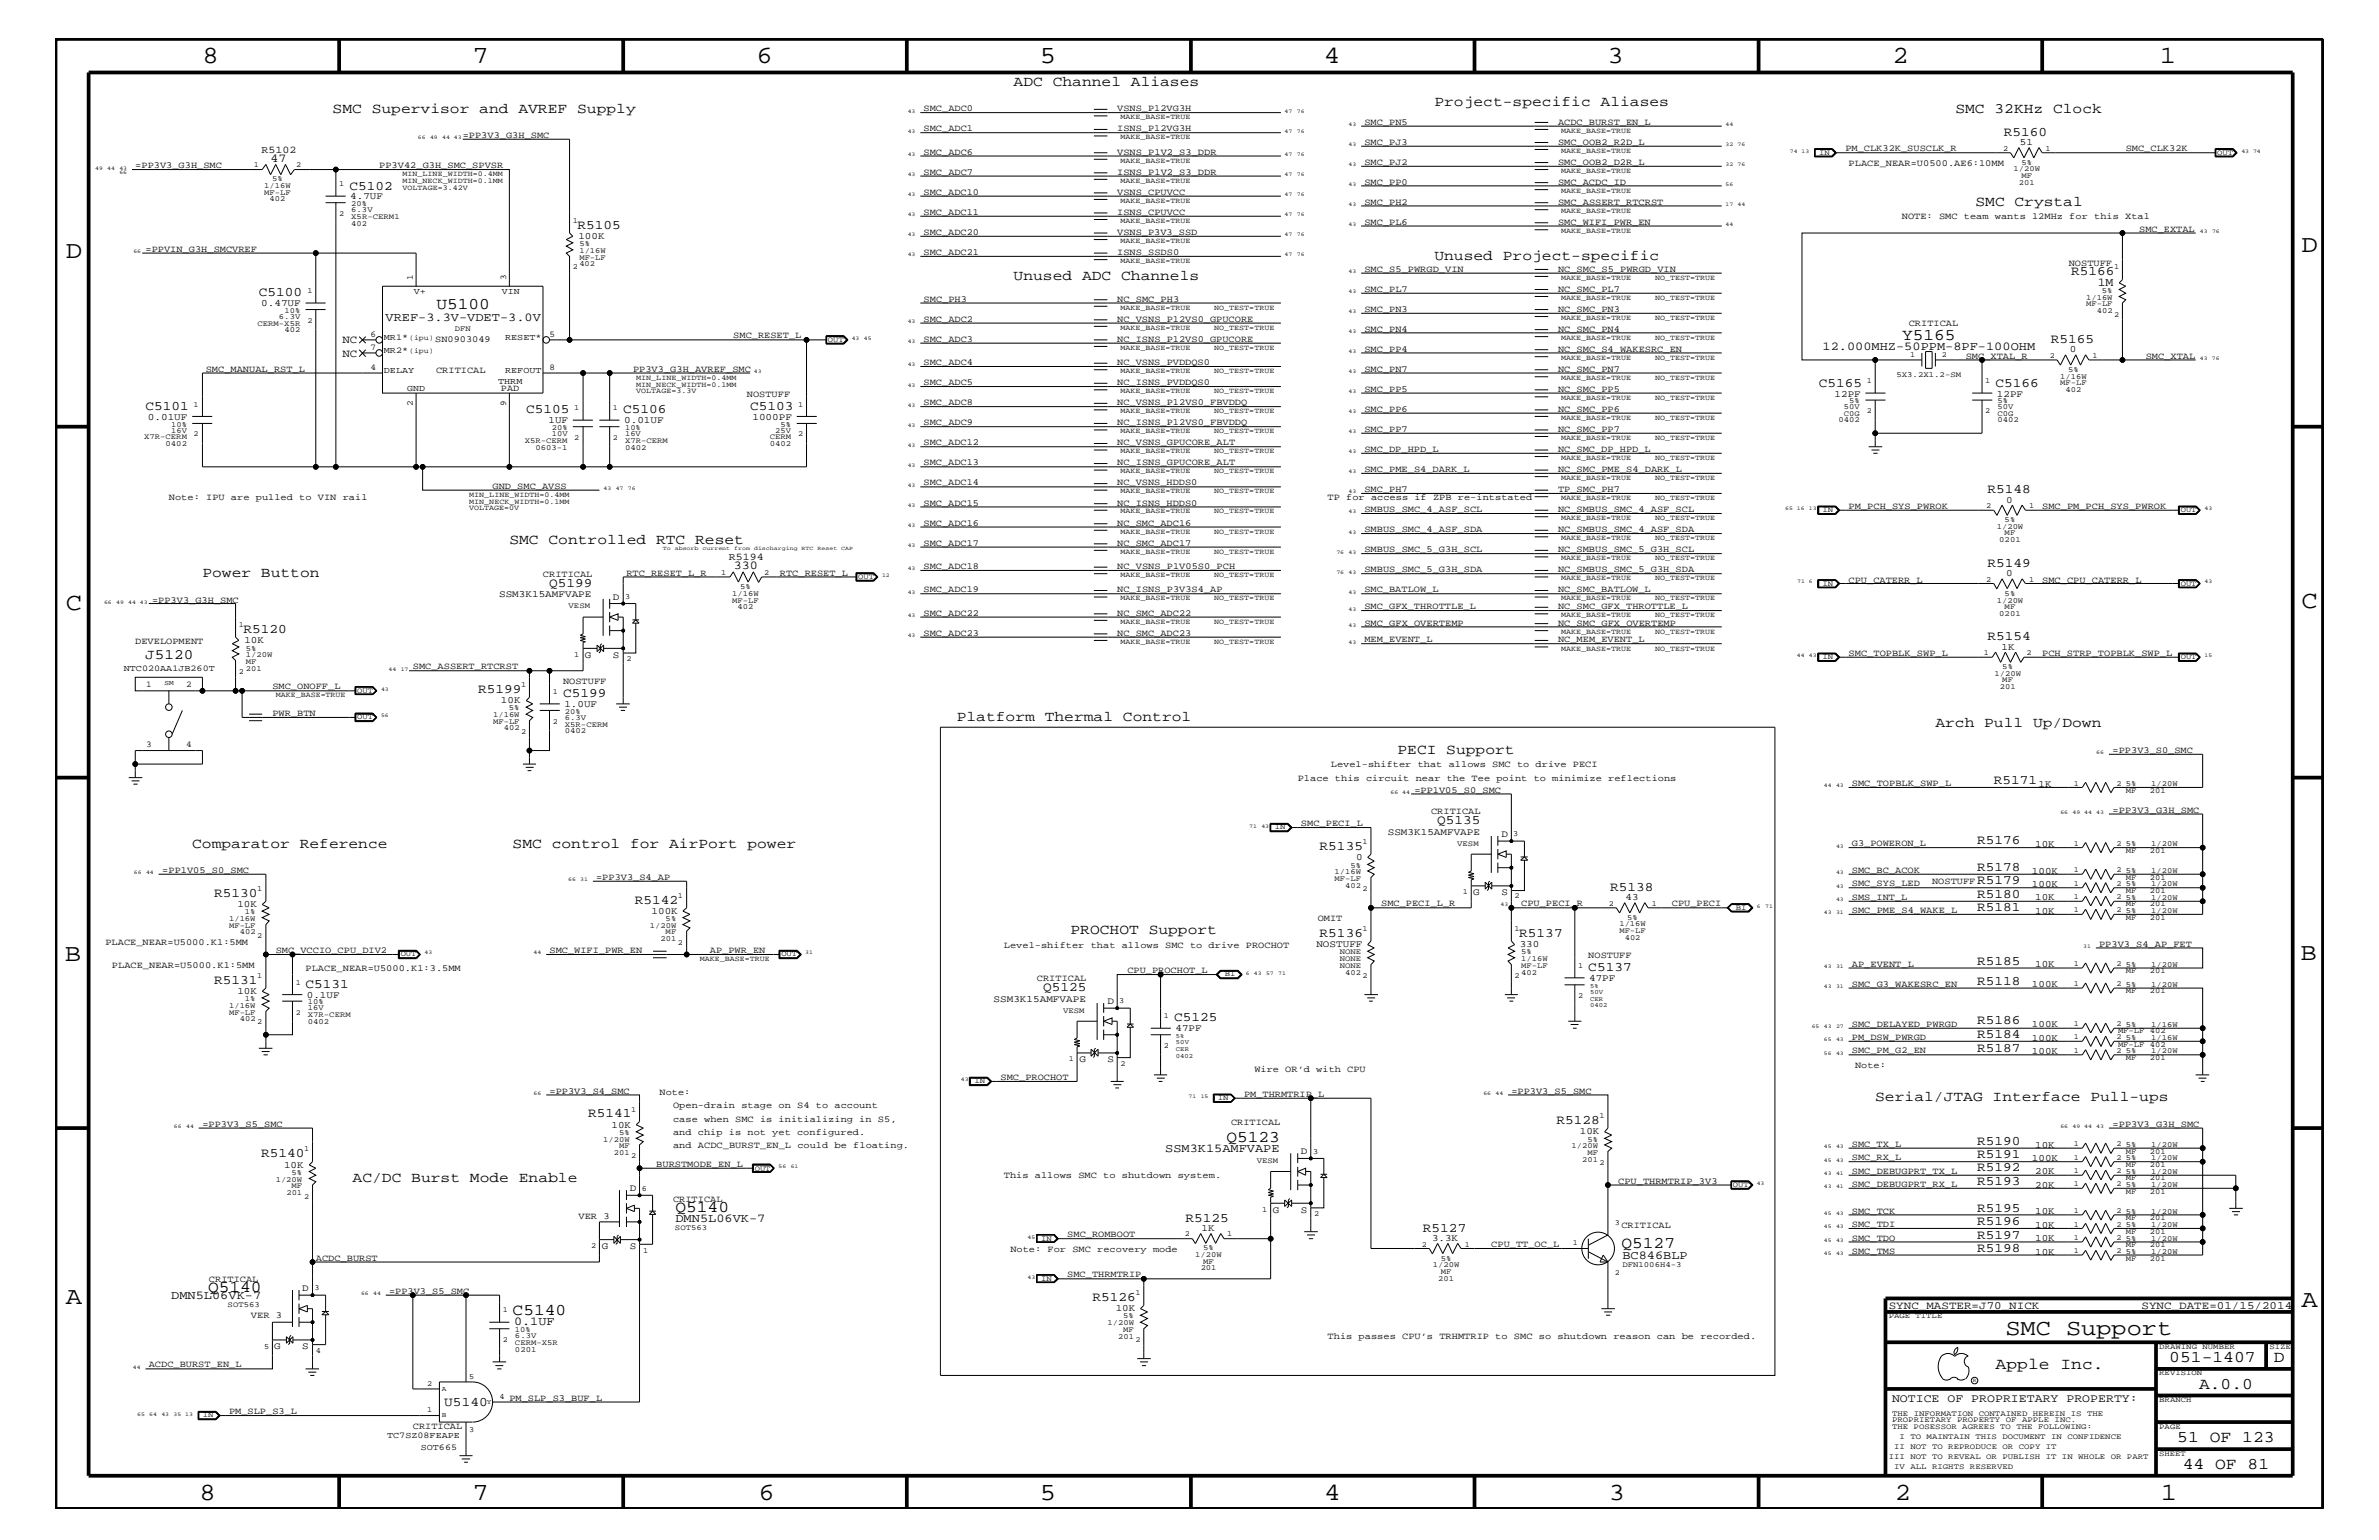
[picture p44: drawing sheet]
<svg xmlns="http://www.w3.org/2000/svg" width="432mm" height="279mm" viewBox="0 0 432 279" stroke-linecap="round" stroke-linejoin="round" font-family="sans-serif">
<defs><g id="words">
<g font-size="4.5">
<text x="36.7" y="11.5">8</text>
<text x="85.8" y="11.5">7</text>
<text x="137.3" y="11.5">6</text>
<text x="188.7" y="11.5">5</text>
<text x="240.3" y="11.5">4</text>
<text x="291.8" y="11.5">3</text>
<text x="343.5" y="11.5">2</text>
<text x="392" y="11.5">1</text>
<text x="11.9" y="46.8">D</text>
<text x="417.7" y="45.7">D</text>
<text x="11.9" y="110.6">C</text>
<text x="417.7" y="110.3">C</text>
<text x="11.8" y="174.3">B</text>
<text x="417.6" y="174.2">B</text>
<text x="11.9" y="236.7">A</text>
<text x="417.7" y="237.1">A</text>
<text x="36.2" y="272.1">8</text>
<text x="85.8" y="272.1">7</text>
<text x="137.7" y="272.1">6</text>
<text x="188.7" y="272.1">5</text>
<text x="240.4" y="272.1">4</text>
<text x="292" y="272.1">3</text>
<text x="343.9" y="272.1">2</text>
<text x="392.2" y="272.1">1</text>
</g>
<text font-size="4.1" x="364" y="242.3">SMC Support</text>
<g font-size="3">
<text x="79.2" y="56">U5100</text>
<text x="345.2" y="61.7">Y5165</text>
<text x="222.6" y="207.1">Q5123</text>
<text x="122.6" y="219.8">Q5140</text>
<text x="294.3" y="226.5">Q5127</text>
<text x="37.8" y="234.4">Q5140</text>
<text x="93" y="238.6">C5140</text>
<text x="362.2" y="248.4">Apple Inc.</text>
<text x="393.7" y="247.1">051-1407</text>
<text x="399.2" y="252">A.0.0</text>
<text x="412.7" y="247.1">D</text>
<text x="395.2" y="261.6">51 OF 123</text>
<text x="396.2" y="266.6">44 OF 81</text>
</g>
<g font-size="2.6">
<text x="184" y="15.6">ADC Channel Aliases</text>
<text x="60.4" y="20.4">SMC Supervisor and AVREF Supply</text>
<text x="260.3" y="19.2">Project-specific Aliases</text>
<text x="354.9" y="20.4">SMC 32KHz Clock</text>
<text x="358.6" y="37.4">SMC Crystal</text>
<text x="260.3" y="47.1">Unused Project-specific</text>
<text x="184" y="50.7">Unused ADC Channels</text>
<text x="92.5" y="98.7">SMC Controlled RTC Reset</text>
<text x="36.7" y="104.7">Power Button</text>
<text x="26.4" y="119.5">J5120</text>
<text x="173.7" y="130.8">Platform Thermal Control</text>
<text x="351.3" y="131.9">Arch Pull Up/Down</text>
<text x="253.7" y="136.8">PECI Support</text>
<text x="34.9" y="153.8">Comparator Reference</text>
<text x="93" y="153.8">SMC control for AirPort power</text>
<text x="194.3" y="169.5">PROCHOT Support</text>
<text x="340.4" y="199.8">Serial/JTAG Interface Pull-ups</text>
<text x="64" y="214.4">AC/DC Burst Mode Enable</text>
</g>
<g font-size="2.4">
<text x="363.7" y="24.7">R5160</text>
<text x="63.4" y="34.4">C5102</text>
<text x="104.8" y="41.5">R5105</text>
<text x="47" y="53.8">C5100</text>
<text x="375.9" y="50">R5166</text>
<text x="372.2" y="62.3">R5165</text>
<text x="330.1" y="70.1">C5165</text>
<text x="362.2" y="70.1">C5166</text>
<text x="26.4" y="74.4">C5101</text>
<text x="95.5" y="75">C5105</text>
<text x="113.1" y="75">C5106</text>
<text x="136.1" y="74.4">C5103</text>
<text x="360.7" y="89.5">R5148</text>
<text x="99.7" y="106.5">Q5199</text>
<text x="360.7" y="102.9">R5149</text>
<text x="44.2" y="114.8">R5120</text>
<text x="360.7" y="116.2">R5154</text>
<text x="86.8" y="125.8">R5199</text>
<text x="102.2" y="126.5">C5199</text>
<text x="361.9" y="142.3">R5171</text>
<text x="260.9" y="149.5">Q5135</text>
<text x="239.5" y="154.3">R5135</text>
<text x="358.9" y="153.2">R5176</text>
<text x="292.2" y="161.7">R5138</text>
<text x="358.9" y="158">R5178</text>
<text x="358.9" y="160.5">R5179</text>
<text x="38.9" y="162.8">R5130</text>
<text x="115.2" y="163.9">R5142</text>
<text x="358.9" y="162.8">R5180</text>
<text x="358.9" y="165.3">R5181</text>
<text x="239.5" y="170">R5136</text>
<text x="275.8" y="170">R5137</text>
<text x="38.9" y="178.5">R5131</text>
<text x="55.5" y="179.3">C5131</text>
<text x="189.3" y="179.9">Q5125</text>
<text x="288.3" y="176.2">C5137</text>
<text x="358.9" y="175">R5185</text>
<text x="358.9" y="178.7">R5118</text>
<text x="213.1" y="185.3">C5125</text>
<text x="358.9" y="185.9">R5186</text>
<text x="358.9" y="190.8">R5187</text>
<text x="358.9" y="188.3">R5184</text>
<text x="106.8" y="202.7">R5141</text>
<text x="282.5" y="204">R5128</text>
<text x="358.9" y="207.7">R5190</text>
<text x="47.4" y="210">R5140</text>
<text x="358.9" y="210.2">R5191</text>
<text x="358.9" y="215">R5193</text>
<text x="358.9" y="212.5">R5192</text>
<text x="215.2" y="221.7">R5125</text>
<text x="358.9" y="219.8">R5195</text>
<text x="258.3" y="223.5">R5127</text>
<text x="358.9" y="222.3">R5196</text>
<text x="358.9" y="224.7">R5197</text>
<text x="358.9" y="227.1">R5198</text>
<text x="198.3" y="236.1">R5126</text>
<text x="80.6" y="255">U5140</text>
</g>
<g font-size="2.2">
<text x="49.1" y="29.4">47</text>
<text x="380.7" y="51.8">1M</text>
<text x="70" y="58.2">VREF-3.3V-VDET-3.0V</text>
<text x="330.8" y="63.4">12.000MHZ-50PPM-8PF-100OHM</text>
<text x="133.2" y="103.3">330</text>
<text x="211.5" y="209.1">SSM3K15AMFVAPE</text>
<text x="122.6" y="221.8">DMN5L06VK-7</text>
<text x="294.5" y="228.5">BC846BLP</text>
<text x="31.1" y="235.7">DMN5L06VK-7</text>
<text x="93.3" y="240.5">0.1UF</text>
</g>
<text font-size="2.1" x="343.4" y="254.4">NOTICE OF PROPRIETARY PROPERTY:</text>
<g font-size="2">
<text x="62.1" y="62.3">NC</text>
<text x="62.1" y="64.7">NC</text>
<text x="342.8" y="237.4">SYNC_MASTER=J70_NICK</text>
<text x="388.7" y="237.4">SYNC_DATE=01/15/2014</text>
</g>
<g font-size="1.9">
<text x="47.5" y="27.7">R5102</text>
<text x="132.3" y="101.6">R5194</text>
</g>
<g font-size="1.8">
<text x="366.6" y="26.4">51</text>
<text x="63.6" y="36.2">4.7UF</text>
<text x="105" y="43.4">100K</text>
<text x="47.4" y="55.6">0.47UF</text>
<text x="375.7" y="64">0</text>
<text x="333" y="72">12PF</text>
<text x="362.5" y="72">12PF</text>
<text x="26.8" y="76.2">0.01UF</text>
<text x="99.6" y="76.8">1UF</text>
<text x="113.3" y="76.8">0.01UF</text>
<text x="136.6" y="76.2">1000PF</text>
<text x="364.2" y="91.2">0</text>
<text x="364.2" y="104.6">0</text>
<text x="90.6" y="108.4">SSM3K15AMFVAPE</text>
<text x="111.3" y="108.8">D</text>
<text x="44.4" y="116.7">10K</text>
<text x="106.2" y="119.3">G</text>
<text x="111.3" y="119.3">S</text>
<text x="363.3" y="117.9">1K</text>
<text x="90.9" y="127.6">10K</text>
<text x="102.4" y="128.3">1.0UF</text>
<text x="370" y="142.8">1K</text>
<text x="251.9" y="151.5">SSM3K15AMFVAPE</text>
<text x="272.5" y="151.8">D</text>
<text x="369.4" y="153.7">10K</text>
<text x="246.1" y="156.1">0</text>
<text x="368.8" y="158.5">100K</text>
<text x="368.8" y="160.9">100K</text>
<text x="43.1" y="164.5">10K</text>
<text x="118.3" y="165.8">100K</text>
<text x="267.4" y="162.4">G</text>
<text x="272.5" y="162.4">S</text>
<text x="295.1" y="163.4">43</text>
<text x="369.4" y="163.4">10K</text>
<text x="369.4" y="165.8">10K</text>
<text x="238.9" y="171.8">NOSTUFF</text>
<text x="275.8" y="171.8">330</text>
<text x="288.5" y="178">47PF</text>
<text x="368.8" y="179.1">100K</text>
<text x="369.4" y="175.5">10K</text>
<text x="43.1" y="180.4">10K</text>
<text x="55.7" y="181">0.1UF</text>
<text x="180.3" y="181.8">SSM3K15AMFVAPE</text>
<text x="201" y="182.1">D</text>
<text x="213.4" y="187.1">47PF</text>
<text x="368.8" y="191.2">100K</text>
<text x="368.8" y="188.8">100K</text>
<text x="368.8" y="186.4">100K</text>
<text x="195.9" y="192.7">G</text>
<text x="201" y="192.7">S</text>
<text x="111" y="204.6">10K</text>
<text x="236.1" y="209.4">D</text>
<text x="286.8" y="205.8">10K</text>
<text x="369.4" y="208.2">10K</text>
<text x="51.6" y="211.9">10K</text>
<text x="368.8" y="210.7">100K</text>
<text x="369.4" y="215.5">20K</text>
<text x="369.4" y="213">20K</text>
<text x="114.3" y="216.1">D</text>
<text x="231.1" y="220">G</text>
<text x="236.1" y="220">S</text>
<text x="369.4" y="220.3">10K</text>
<text x="109.2" y="226.7">G</text>
<text x="114.3" y="226.7">S</text>
<text x="218.1" y="223.4">1K</text>
<text x="259.9" y="225.2">3.3K</text>
<text x="369.4" y="222.8">10K</text>
<text x="369.4" y="225.2">10K</text>
<text x="369.4" y="227.6">10K</text>
<text x="54.9" y="234.3">D</text>
<text x="202.5" y="237.9">10K</text>
<text x="49.8" y="244.8">G</text>
<text x="54.9" y="244.8">S</text>
</g>
<g font-size="1.7">
<text x="167.6" y="20.2">SMC_ADC0</text>
<text x="167.6" y="23.8">SMC_ADC1</text>
<text x="202.8" y="20.2">VSNS_P12VG3H</text>
<text x="202.8" y="23.8">ISNS_P12VG3H</text>
<text x="247.6" y="22.6">SMC_PN5</text>
<text x="282.8" y="22.6">ACDC_BURST_EN_L</text>
<text x="84" y="25">=PP3V3_G3H_SMC</text>
<text x="167.6" y="28.1">SMC_ADC6</text>
<text x="202.8" y="28.1">VSNS_P1V2_S3_DDR</text>
<text x="247.6" y="26.3">SMC_PJ3</text>
<text x="247.6" y="29.9">SMC_PJ2</text>
<text x="282.8" y="26.3">SMC_OOB2_R2D_L</text>
<text x="282.8" y="29.9">SMC_OOB2_D2R_L</text>
<text x="334.9" y="27.5">PM_CLK32K_SUSCLK_R</text>
<text x="385.8" y="27.5">SMC_CLK32K</text>
<text x="24.6" y="30.5">=PP3V3_G3H_SMC</text>
<text x="68.8" y="30.5">PP3V42_G3H_SMC_SPVSR</text>
<text x="167.6" y="35.3">SMC_ADC10</text>
<text x="167.6" y="31.7">SMC_ADC7</text>
<text x="202.8" y="31.7">ISNS_P1V2_S3_DDR</text>
<text x="202.8" y="35.3">VSNS_CPUVCC</text>
<text x="247.6" y="33.6">SMC_PP0</text>
<text x="282.8" y="33.6">SMC_ACDC_ID</text>
<text x="335.5" y="30.2">PLACE_NEAR=U0500.AE6:10MM</text>
<text x="167.6" y="39">SMC_ADC11</text>
<text x="202.8" y="39">ISNS_CPUVCC</text>
<text x="247.6" y="37.2">SMC_PH2</text>
<text x="247.6" y="40.8">SMC_PL6</text>
<text x="282.8" y="37.2">SMC_ASSERT_RTCRST</text>
<text x="282.8" y="40.8">SMC_WIFI_PWR_EN</text>
<text x="345.2" y="39.8">NOTE: SMC team wants 12MHz for this Xtal</text>
<text x="26.4" y="45.7">=PPVIN_G3H_SMCVREF</text>
<text x="167.6" y="46.3">SMC_ADC21</text>
<text x="167.6" y="42.6">SMC_ADC20</text>
<text x="202.8" y="46.3">ISNS_SSDS0</text>
<text x="202.8" y="42.6">VSNS_P3V3_SSD</text>
<text x="388.3" y="42">SMC_EXTAL</text>
<text x="247.6" y="49.3">SMC_S5_PWRGD_VIN</text>
<text x="247.6" y="52.9">SMC_PL7</text>
<text x="282.8" y="52.9">NC_SMC_PL7</text>
<text x="282.8" y="49.3">NC_SMC_S5_PWRGD_VIN</text>
<text x="375.5" y="48.3">NOSTUFF</text>
<text x="167.6" y="58.4">SMC_ADC2</text>
<text x="167.6" y="54.7">SMC_PH3</text>
<text x="202.8" y="58.4">NC_VSNS_P12VS0_GPUCORE</text>
<text x="202.8" y="54.7">NC_SMC_PH3</text>
<text x="247.6" y="56.6">SMC_PN3</text>
<text x="282.8" y="56.6">NC_SMC_PN3</text>
<text x="346.5" y="59.2">CRITICAL</text>
<text x="79" y="62">SN0903049</text>
<text x="133.1" y="61.4">SMC_RESET_L</text>
<text x="167.6" y="62">SMC_ADC3</text>
<text x="202.8" y="62">NC_ISNS_P12VS0_GPUCORE</text>
<text x="247.6" y="60.2">SMC_PN4</text>
<text x="247.6" y="63.9">SMC_PP4</text>
<text x="282.8" y="63.9">NC_SMC_S4_WAKESRC_EN</text>
<text x="282.8" y="60.2">NC_SMC_PN4</text>
<text x="356.8" y="65.1">SMC_XTAL_R</text>
<text x="389.5" y="65.1">SMC_XTAL</text>
<text x="37.3" y="67.5">SMC_MANUAL_RST_L</text>
<text x="79.2" y="67.7">CRITICAL</text>
<text x="90.9" y="70.9">PAD</text>
<text x="114.9" y="67.5">PP3V3_G3H_AVREF_SMC</text>
<text x="135.6" y="72">NOSTUFF</text>
<text x="167.6" y="69.9">SMC_ADC5</text>
<text x="167.6" y="66.2">SMC_ADC4</text>
<text x="202.8" y="69.9">NC_ISNS_PVDDQS0</text>
<text x="202.8" y="66.2">NC_VSNS_PVDDQS0</text>
<text x="247.6" y="71.1">SMC_PP5</text>
<text x="247.6" y="67.5">SMC_PN7</text>
<text x="282.8" y="71.1">NC_SMC_PP5</text>
<text x="282.8" y="67.5">NC_SMC_PN7</text>
<text x="167.6" y="77.2">SMC_ADC9</text>
<text x="167.6" y="73.5">SMC_ADC8</text>
<text x="202.8" y="77.2">NC_ISNS_P12VS0_FBVDDQ</text>
<text x="202.8" y="73.5">NC_VSNS_P12VS0_FBVDDQ</text>
<text x="247.6" y="74.7">SMC_PP6</text>
<text x="282.8" y="74.7">NC_SMC_PP6</text>
<text x="167.6" y="80.8">SMC_ADC12</text>
<text x="202.8" y="80.8">NC_VSNS_GPUCORE_ALT</text>
<text x="247.6" y="82">SMC_DP_HPD_L</text>
<text x="247.6" y="78.3">SMC_PP7</text>
<text x="282.8" y="82">NC_SMC_DP_HPD_L</text>
<text x="282.8" y="78.3">NC_SMC_PP7</text>
<text x="89.4" y="88.7">GND_SMC_AVSS</text>
<text x="167.6" y="88.1">SMC_ADC14</text>
<text x="167.6" y="84.4">SMC_ADC13</text>
<text x="202.8" y="88.1">NC_VSNS_HDDS0</text>
<text x="202.8" y="84.4">NC_ISNS_GPUCORE_ALT</text>
<text x="247.6" y="85.6">SMC_PME_S4_DARK_L</text>
<text x="247.6" y="89.3">SMC_PH7</text>
<text x="282.8" y="85.6">NC_SMC_PME_S4_DARK_L</text>
<text x="282.8" y="89.3">TP_SMC_PH7</text>
<text x="30.6" y="90.7">Note: IPU are pulled to VIN rail</text>
<text x="167.6" y="95.4">SMC_ADC16</text>
<text x="167.6" y="91.7">SMC_ADC15</text>
<text x="202.8" y="95.4">NC_SMC_ADC16</text>
<text x="202.8" y="91.7">NC_ISNS_HDDS0</text>
<text x="241" y="90.7">TP for access if ZPB re-intstated</text>
<text x="247.6" y="92.9">SMBUS_SMC_4_ASF_SCL</text>
<text x="282.8" y="92.9">NC_SMBUS_SMC_4_ASF_SCL</text>
<text x="335.5" y="92.3">PM_PCH_SYS_PWROK</text>
<text x="370.7" y="92.3">SMC_PM_PCH_SYS_PWROK</text>
<text x="167.6" y="99">SMC_ADC17</text>
<text x="202.8" y="99">NC_SMC_ADC17</text>
<text x="247.6" y="96.5">SMBUS_SMC_4_ASF_SDA</text>
<text x="247.6" y="100.2">SMBUS_SMC_5_G3H_SCL</text>
<text x="282.8" y="96.5">NC_SMBUS_SMC_4_ASF_SDA</text>
<text x="282.8" y="100.2">NC_SMBUS_SMC_5_G3H_SCL</text>
<text x="98.6" y="104.7">CRITICAL</text>
<text x="113.7" y="104.4">RTC_RESET_L_R</text>
<text x="141.6" y="104.4">RTC_RESET_L</text>
<text x="167.6" y="103.2">SMC_ADC18</text>
<text x="167.6" y="107.5">SMC_ADC19</text>
<text x="202.8" y="103.2">NC_VSNS_P1V05S0_PCH</text>
<text x="202.8" y="107.5">NC_ISNS_P3V3S4_AP</text>
<text x="247.6" y="107.5">SMC_BATLOW_L</text>
<text x="247.6" y="103.8">SMBUS_SMC_5_G3H_SDA</text>
<text x="282.8" y="107.5">NC_SMC_BATLOW_L</text>
<text x="282.8" y="103.8">NC_SMBUS_SMC_5_G3H_SDA</text>
<text x="335.5" y="105.7">CPU_CATERR_L</text>
<text x="370.7" y="105.7">SMC_CPU_CATERR_L</text>
<text x="27.6" y="109.3">=PP3V3_G3H_SMC</text>
<text x="167.6" y="111.7">SMC_ADC22</text>
<text x="202.8" y="111.7">NC_SMC_ADC22</text>
<text x="247.6" y="113.6">SMC_GFX_OVERTEMP</text>
<text x="247.7" y="110.5">SMC_GFX_THROTTLE_L</text>
<text x="282.8" y="113.6">NC_SMC_GFX_OVERTEMP</text>
<text x="282.8" y="110.5">NC_SMC_GFX_THROTTLE_L</text>
<text x="24.6" y="116.8">DEVELOPMENT</text>
<text x="167.6" y="115.3">SMC_ADC23</text>
<text x="202.8" y="115.3">NC_SMC_ADC23</text>
<text x="247.6" y="116.5">MEM_EVENT_L</text>
<text x="282.8" y="116.5">NC_MEM_EVENT_L</text>
<text x="335.5" y="119">SMC_TOPBLK_SWP_L</text>
<text x="370.7" y="119">PCH_STRP_TOPBLK_SWP_L</text>
<text x="49.4" y="125.1">SMC_ONOFF_L</text>
<text x="74.9" y="121.4">SMC_ASSERT_RTCRST</text>
<text x="102.2" y="124.1">NOSTUFF</text>
<text x="49.4" y="129.9">PWR_BTN</text>
<text x="383.5" y="136.6">=PP3V3_S0_SMC</text>
<text x="235.5" y="141.7">Place this circuit near the Tee point to minimize reflections</text>
<text x="241.6" y="139.2">Level-shifter that allows SMC to drive PECI</text>
<text x="256.7" y="143.9">=PP1V05_S0_SMC</text>
<text x="336.1" y="142.6">SMC_TOPBLK_SWP_L</text>
<text x="236.1" y="149.9">SMC_PECI_L</text>
<text x="259.8" y="147.7">CRITICAL</text>
<text x="383.5" y="147.5">=PP3V3_G3H_SMC</text>
<text x="336.1" y="153.5">G3_POWERON_L</text>
<text x="29.5" y="158.4">=PP1V05_S0_SMC</text>
<text x="108.2" y="159.6">=PP3V3_S4_AP</text>
<text x="336.1" y="160.8">SMC_SYS_LED</text>
<text x="336.1" y="158.4">SMC_BC_ACOK</text>
<text x="350.7" y="160.5">NOSTUFF</text>
<text x="239.2" y="167.1">OMIT</text>
<text x="250.7" y="164.5">SMC_PECI_L_R</text>
<text x="276.1" y="164.5">CPU_PECI_R</text>
<text x="303.4" y="164.5">CPU_PECI</text>
<text x="336.1" y="165.6">SMC_PME_S4_WAKE_L</text>
<text x="336.1" y="163.3">SMS_INT_L</text>
<text x="19.1" y="171.4">PLACE_NEAR=U5000.K1:5MM</text>
<text x="50" y="172.9">SMC_VCCIO_CPU_DIV2</text>
<text x="99.7" y="172.9">SMC_WIFI_PWR_EN</text>
<text x="128.9" y="172.9">AP_PWR_EN</text>
<text x="182.2" y="172">Level-shifter that allows SMC to drive PROCHOT</text>
<text x="288.3" y="173.8">NOSTUFF</text>
<text x="381" y="171.7">PP3V3_S4_AP_FET</text>
<text x="20.3" y="175.6">PLACE_NEAR=U5000.K1:5MM</text>
<text x="55.5" y="176.2">PLACE_NEAR=U5000.K1:3.5MM</text>
<text x="188.2" y="178">CRITICAL</text>
<text x="204.6" y="176.6">CPU_PROCHOT_L</text>
<text x="336.1" y="175.4">AP_EVENT_L</text>
<text x="336.1" y="179">SMC_G3_WAKESRC_EN</text>
<text x="336.1" y="191.1">SMC_PM_G2_EN</text>
<text x="336.1" y="188.7">PM_DSW_PWRGD</text>
<text x="336.1" y="186.3">SMC_DELAYED_PWRGD</text>
<text x="181.6" y="195.9">SMC_PROCHOT</text>
<text x="227.7" y="194.4">Wire OR’d with CPU</text>
<text x="336.7" y="193.7">Note:</text>
<text x="99.7" y="198.4">=PP3V3_S4_SMC</text>
<text x="119.7" y="198.7">Note:</text>
<text x="122.2" y="201">Open-drain stage on S4 to account</text>
<text x="122.2" y="203.5">case when SMC is initializing in S5,</text>
<text x="225.8" y="199">PM_THRMTRIP_L</text>
<text x="274.3" y="198.4">=PP3V3_S5_SMC</text>
<text x="36.7" y="204.4">=PP3V3_S5_SMC</text>
<text x="122.2" y="205.9">and chip is not yet configured.</text>
<text x="122.2" y="208.3">and ACDC_BURST_EN_L could be floating.</text>
<text x="223.4" y="204.1">CRITICAL</text>
<text x="336.1" y="208.1">SMC_TX_L</text>
<text x="383.5" y="204.4">=PP3V3_G3H_SMC</text>
<text x="119.1" y="211.7">BURSTMODE_EN_L</text>
<text x="182.2" y="213.8">This allows SMC to shutdown system.</text>
<text x="293.7" y="214.7">CPU_THRMTRIP_3V3</text>
<text x="336.1" y="213">SMC_DEBUGPRT_TX_L</text>
<text x="336.1" y="215.3">SMC_DEBUGPRT_RX_L</text>
<text x="336.1" y="210.5">SMC_RX_L</text>
<text x="105" y="221.1">VER 3</text>
<text x="122.2" y="218">CRITICAL</text>
<text x="336.1" y="220.2">SMC_TCK</text>
<text x="183.4" y="227.1">Note: For SMC recovery mode</text>
<text x="193.7" y="224.5">SMC_ROMBOOT</text>
<text x="270.7" y="226.3">CPU_TT_OC_L</text>
<text x="294.3" y="222.9">CRITICAL</text>
<text x="336.1" y="222.6">SMC_TDI</text>
<text x="336.1" y="225.1">SMC_TDO</text>
<text x="336.1" y="227.5">SMC_TMS</text>
<text x="37.9" y="232.6">CRITICAL</text>
<text x="57.3" y="228.7">ACDC_BURST</text>
<text x="193.7" y="231.8">SMC_THRMTRIP</text>
<text x="45.6" y="239.2">VER 3</text>
<text x="70.6" y="234.7">=PP3V3_S5_SMC</text>
<text x="241" y="242.9">This passes CPU’s TRHMTRIP to SMC so shutdown reason can be recorded.</text>
<text x="27" y="248.1">ACDC_BURST_EN_L</text>
<text x="41.6" y="256.6">PM_SLP_S3_L</text>
<text x="92.5" y="254.2">PM_SLP_S3_BUF_L</text>
<text x="74.9" y="259.3">CRITICAL</text>
</g>
<g font-size="1.6">
<text x="74.9" y="50.7" transform="rotate(-90 74.9 50.7)">1</text>
<text x="75.1" y="53.4">V+</text>
<text x="91.1" y="53.4">VIN</text>
<text x="91.9" y="50.7" transform="rotate(-90 91.9 50.7)">3</text>
<text x="67.2" y="61.1">6</text>
<text x="67.2" y="63.4">7</text>
<text x="69.7" y="61.7">MR1*</text>
<text x="69.7" y="64">MR2*</text>
<text x="91.7" y="61.7">RESET*</text>
<text x="99.7" y="61.1">5</text>
<text x="67.2" y="67.1">4</text>
<text x="69.7" y="67.7">DELAY</text>
<text x="73.9" y="70.9">GND</text>
<text x="90.4" y="69.6">THRM</text>
<text x="91.7" y="67.7">REFOUT</text>
<text x="99.7" y="67.1">8</text>
<text x="74.9" y="73.6" transform="rotate(-90 74.9 73.6)">2</text>
<text x="91.9" y="73.6" transform="rotate(-90 91.9 73.6)">9</text>
<text x="22.5" y="121.7">NTC020AA1JB260T</text>
<text x="26.5" y="124.7">1</text>
<text x="33.8" y="124.7">2</text>
<text x="26.5" y="135.6">3</text>
<text x="33.8" y="135.6">4</text>
<text x="70.3" y="261">TC7SZ08FEAPE</text>
<text x="76.4" y="263">SOT665</text>
</g>
<g font-size="1.4">
<text x="203.4" y="21.6">MAKE_BASE=TRUE</text>
<text x="203.4" y="25.3">MAKE_BASE=TRUE</text>
<text x="203.4" y="29.5">MAKE_BASE=TRUE</text>
<text x="283.4" y="27.7">MAKE_BASE=TRUE</text>
<text x="283.4" y="24.1">MAKE_BASE=TRUE</text>
<text x="330.2" y="28.1">IN</text>
<text x="363.6" y="27.4">2</text>
<text x="366.9" y="29.9">5%</text>
<text x="371.3" y="27.4">1</text>
<text x="402.4" y="28.1">OUT</text>
<text x="46.1" y="30.3">1</text>
<text x="48" y="35.3">MF-LF</text>
<text x="48" y="34.1">1/16W</text>
<text x="49.4" y="32.9">5%</text>
<text x="53.8" y="30.3">2</text>
<text x="61.6" y="33.7">1</text>
<text x="73.1" y="34.4">VOLTAGE=3.42V</text>
<text x="73.1" y="33.1">MIN_NECK_WIDTH=0.1MM</text>
<text x="73.1" y="31.9">MIN_LINE_WIDTH=0.4MM</text>
<text x="203.4" y="33.1">MAKE_BASE=TRUE</text>
<text x="283.4" y="35">MAKE_BASE=TRUE</text>
<text x="283.4" y="31.4">MAKE_BASE=TRUE</text>
<text x="365.5" y="31.1">1/20W</text>
<text x="366.4" y="33.6">201</text>
<text x="366.9" y="32.3">MF</text>
<text x="48.9" y="36.5">402</text>
<text x="61.6" y="39.2">2</text>
<text x="63.8" y="40.9">402</text>
<text x="63.8" y="37.4">20%</text>
<text x="63.8" y="39.7">X5R-CERM1</text>
<text x="63.8" y="38.5">6.3V</text>
<text x="104" y="40.4">1</text>
<text x="203.4" y="40.4">MAKE_BASE=TRUE</text>
<text x="203.4" y="36.8">MAKE_BASE=TRUE</text>
<text x="283.4" y="38.6">MAKE_BASE=TRUE</text>
<text x="105.2" y="47.1">MF-LF</text>
<text x="105.2" y="44.6">5%</text>
<text x="105.2" y="45.9">1/16W</text>
<text x="203.4" y="47.7">MAKE_BASE=TRUE</text>
<text x="203.4" y="44.1">MAKE_BASE=TRUE</text>
<text x="283.4" y="42.3">MAKE_BASE=TRUE</text>
<text x="55.8" y="53.2">1</text>
<text x="104" y="48.9">2</text>
<text x="105.2" y="48.3">402</text>
<text x="283.4" y="50.7">MAKE_BASE=TRUE</text>
<text x="300.4" y="50.7">NO_TEST=TRUE</text>
<text x="381.5" y="53.2">5%</text>
<text x="383.7" y="48.9">1</text>
<text x="46.7" y="59.1">CERM-X5R</text>
<text x="50.6" y="57.9">6.3V</text>
<text x="51.6" y="56.8">10%</text>
<text x="55.8" y="58.6">2</text>
<text x="203.4" y="59.8">MAKE_BASE=TRUE</text>
<text x="203.4" y="56.2">MAKE_BASE=TRUE</text>
<text x="220.4" y="59.8">NO_TEST=TRUE</text>
<text x="220.4" y="56.2">NO_TEST=TRUE</text>
<text x="283.4" y="58">MAKE_BASE=TRUE</text>
<text x="283.4" y="54.4">MAKE_BASE=TRUE</text>
<text x="300.4" y="58">NO_TEST=TRUE</text>
<text x="300.4" y="54.4">NO_TEST=TRUE</text>
<text x="378.6" y="55.6">MF-LF</text>
<text x="378.6" y="54.4">1/16W</text>
<text x="380.6" y="56.8">402</text>
<text x="383.7" y="57.4">2</text>
<text x="51.6" y="60.3">402</text>
<text x="74.3" y="64">(ipu)</text>
<text x="74.3" y="61.7">(ipu)</text>
<text x="82.5" y="60.1">DFN</text>
<text x="150.3" y="62">OUT</text>
<text x="203.4" y="63.4">MAKE_BASE=TRUE</text>
<text x="220.4" y="63.4">NO_TEST=TRUE</text>
<text x="283.4" y="65.3">MAKE_BASE=TRUE</text>
<text x="283.4" y="61.7">MAKE_BASE=TRUE</text>
<text x="300.4" y="65.3">NO_TEST=TRUE</text>
<text x="300.4" y="61.7">NO_TEST=TRUE</text>
<text x="346.7" y="64.7">1</text>
<text x="352.5" y="64.7">2</text>
<text x="372" y="64.9">2</text>
<text x="379.8" y="64.9">1</text>
<text x="115.5" y="71.3">VOLTAGE=3.3V</text>
<text x="115.5" y="70.1">MIN_NECK_WIDTH=0.1MM</text>
<text x="115.5" y="68.9">MIN_LINE_WIDTH=0.4MM</text>
<text x="203.4" y="71.3">MAKE_BASE=TRUE</text>
<text x="203.4" y="67.7">MAKE_BASE=TRUE</text>
<text x="220.4" y="71.3">NO_TEST=TRUE</text>
<text x="220.4" y="67.7">NO_TEST=TRUE</text>
<text x="283.4" y="68.9">MAKE_BASE=TRUE</text>
<text x="300.4" y="68.9">NO_TEST=TRUE</text>
<text x="338.8" y="69.5">1</text>
<text x="344.2" y="68.4">5X3.2X1.2-SM</text>
<text x="360.3" y="69.5">1</text>
<text x="373.9" y="69.9">MF-LF</text>
<text x="373.9" y="68.7">1/16W</text>
<text x="374.9" y="71.1">402</text>
<text x="375.4" y="67.5">5%</text>
<text x="31.1" y="77.4">10%</text>
<text x="35.1" y="73.8">1</text>
<text x="104.2" y="74.4">1</text>
<text x="111.3" y="74.4">1</text>
<text x="141.6" y="77.4">5%</text>
<text x="144.9" y="73.8">1</text>
<text x="203.4" y="75">MAKE_BASE=TRUE</text>
<text x="220.4" y="75">NO_TEST=TRUE</text>
<text x="283.4" y="72.6">MAKE_BASE=TRUE</text>
<text x="283.4" y="76.2">MAKE_BASE=TRUE</text>
<text x="300.4" y="72.6">NO_TEST=TRUE</text>
<text x="300.4" y="76.2">NO_TEST=TRUE</text>
<text x="333.7" y="76.7">0402</text>
<text x="334.7" y="74.3">50V</text>
<text x="334.7" y="75.5">C0G</text>
<text x="335.6" y="73.2">5%</text>
<text x="338.8" y="75">2</text>
<text x="360.3" y="75">2</text>
<text x="362.5" y="76.7">0402</text>
<text x="362.5" y="73.2">5%</text>
<text x="362.5" y="74.3">50V</text>
<text x="362.5" y="75.5">C0G</text>
<text x="26.2" y="79.7">X7R-CERM</text>
<text x="30.1" y="80.9">0402</text>
<text x="31.1" y="78.5">16V</text>
<text x="35.1" y="79.2">2</text>
<text x="95.2" y="80.3">X5R-CERM</text>
<text x="97.2" y="81.6">0603-1</text>
<text x="100.2" y="79.1">10V</text>
<text x="100.2" y="78">20%</text>
<text x="104.2" y="79.9">2</text>
<text x="111.3" y="79.9">2</text>
<text x="113.5" y="80.3">X7R-CERM</text>
<text x="113.5" y="79.1">16V</text>
<text x="113.5" y="81.6">0402</text>
<text x="113.5" y="78">10%</text>
<text x="139.7" y="80.9">0402</text>
<text x="139.7" y="79.7">CERM</text>
<text x="140.7" y="78.5">25V</text>
<text x="144.9" y="79.2">2</text>
<text x="203.4" y="78.6">MAKE_BASE=TRUE</text>
<text x="203.4" y="82.2">MAKE_BASE=TRUE</text>
<text x="220.4" y="78.6">NO_TEST=TRUE</text>
<text x="220.4" y="82.2">NO_TEST=TRUE</text>
<text x="283.4" y="83.5">MAKE_BASE=TRUE</text>
<text x="283.4" y="79.9">MAKE_BASE=TRUE</text>
<text x="300.4" y="83.5">NO_TEST=TRUE</text>
<text x="300.4" y="79.9">NO_TEST=TRUE</text>
<text x="203.4" y="89.5">MAKE_BASE=TRUE</text>
<text x="203.4" y="85.9">MAKE_BASE=TRUE</text>
<text x="220.4" y="89.5">NO_TEST=TRUE</text>
<text x="220.4" y="85.9">NO_TEST=TRUE</text>
<text x="283.4" y="87.1">MAKE_BASE=TRUE</text>
<text x="300.4" y="87.1">NO_TEST=TRUE</text>
<text x="85.2" y="92.6">VOLTAGE=0V</text>
<text x="85.2" y="90.1">MIN_LINE_WIDTH=0.4MM</text>
<text x="85.2" y="91.4">MIN_NECK_WIDTH=0.1MM</text>
<text x="203.4" y="93.2">MAKE_BASE=TRUE</text>
<text x="220.4" y="93.2">NO_TEST=TRUE</text>
<text x="283.4" y="94.3">MAKE_BASE=TRUE</text>
<text x="283.4" y="90.7">MAKE_BASE=TRUE</text>
<text x="300.4" y="94.3">NO_TEST=TRUE</text>
<text x="300.4" y="90.7">NO_TEST=TRUE</text>
<text x="330.8" y="92.9">IN</text>
<text x="360.5" y="92.2">2</text>
<text x="362.4" y="96">1/20W</text>
<text x="363.9" y="94.8">5%</text>
<text x="368.3" y="92.2">1</text>
<text x="395.8" y="92.9">OUT</text>
<text x="203.4" y="100.4">MAKE_BASE=TRUE</text>
<text x="203.4" y="96.8">MAKE_BASE=TRUE</text>
<text x="220.4" y="100.4">NO_TEST=TRUE</text>
<text x="220.4" y="96.8">NO_TEST=TRUE</text>
<text x="283.4" y="98">MAKE_BASE=TRUE</text>
<text x="283.4" y="101.6">MAKE_BASE=TRUE</text>
<text x="300.4" y="101.6">NO_TEST=TRUE</text>
<text x="300.4" y="98">NO_TEST=TRUE</text>
<text x="362.9" y="98.4">0201</text>
<text x="363.9" y="97.1">MF</text>
<text x="130.9" y="104.3">1</text>
<text x="134.3" y="106.9">5%</text>
<text x="138.7" y="104.3">2</text>
<text x="155.8" y="105">OUT</text>
<text x="203.4" y="104.7">MAKE_BASE=TRUE</text>
<text x="220.4" y="104.7">NO_TEST=TRUE</text>
<text x="283.4" y="105.3">MAKE_BASE=TRUE</text>
<text x="300.4" y="105.3">NO_TEST=TRUE</text>
<text x="330.8" y="106.3">IN</text>
<text x="360.5" y="105.5">2</text>
<text x="368.3" y="105.5">1</text>
<text x="395.8" y="106.3">OUT</text>
<text x="43.3" y="113.7">1</text>
<text x="103.2" y="110.3">VESM</text>
<text x="113.5" y="108.7">3</text>
<text x="132.9" y="109.3">MF-LF</text>
<text x="132.9" y="108.1">1/16W</text>
<text x="133.9" y="110.5">402</text>
<text x="203.4" y="113.1">MAKE_BASE=TRUE</text>
<text x="203.4" y="108.9">MAKE_BASE=TRUE</text>
<text x="220.4" y="113.1">NO_TEST=TRUE</text>
<text x="220.4" y="108.9">NO_TEST=TRUE</text>
<text x="283.4" y="112">MAKE_BASE=TRUE</text>
<text x="283.4" y="108.9">MAKE_BASE=TRUE</text>
<text x="300.4" y="112">NO_TEST=TRUE</text>
<text x="300.4" y="108.9">NO_TEST=TRUE</text>
<text x="362.4" y="109.3">1/20W</text>
<text x="362.9" y="111.7">0201</text>
<text x="363.9" y="110.5">MF</text>
<text x="363.9" y="108.1">5%</text>
<text x="44.6" y="119.2">1/20W</text>
<text x="44.6" y="118.1">5%</text>
<text x="104.2" y="119.2">1</text>
<text x="203.4" y="116.8">MAKE_BASE=TRUE</text>
<text x="220.4" y="116.8">NO_TEST=TRUE</text>
<text x="283.4" y="115">MAKE_BASE=TRUE</text>
<text x="283.4" y="118.1">MAKE_BASE=TRUE</text>
<text x="300.4" y="115">NO_TEST=TRUE</text>
<text x="300.4" y="118.1">NO_TEST=TRUE</text>
<text x="330.8" y="119.6">IN</text>
<text x="360.1" y="118.9">1</text>
<text x="367.8" y="118.9">2</text>
<text x="395.8" y="119.6">OUT</text>
<text x="43.3" y="122.3">2</text>
<text x="44.6" y="121.7">201</text>
<text x="44.6" y="120.4">MF</text>
<text x="64.9" y="125.7">OUT</text>
<text x="94.6" y="124.7">1</text>
<text x="100.3" y="125.9">1</text>
<text x="113.7" y="120">2</text>
<text x="362" y="122.6">1/20W</text>
<text x="363" y="125.1">201</text>
<text x="363.4" y="123.8">MF</text>
<text x="363.4" y="121.4">5%</text>
<text x="50" y="126.5">MAKE_BASE=TRUE</text>
<text x="64.9" y="130.5">OUT</text>
<text x="89.5" y="131.3">MF-LF</text>
<text x="89.5" y="130.2">1/16W</text>
<text x="92.4" y="128.9">5%</text>
<text x="100.3" y="131.3">2</text>
<text x="102.5" y="129.6">20%</text>
<text x="102.5" y="131.9">X5R-CERM</text>
<text x="102.5" y="130.7">6.3V</text>
<text x="91.4" y="132.5">402</text>
<text x="94.6" y="133.2">2</text>
<text x="102.5" y="133">0402</text>
<text x="376.4" y="142.5">1</text>
<text x="384.1" y="142.5">2</text>
<text x="385.9" y="142.6">5%</text>
<text x="385.9" y="143.9">MF</text>
<text x="390.2" y="143.9">201</text>
<text x="390.4" y="142.6">1/20W</text>
<text x="231.4" y="150.5">IN</text>
<text x="247.3" y="153.2">1</text>
<text x="264.5" y="153.4">VESM</text>
<text x="274.7" y="151.8">3</text>
<text x="376.4" y="153.4">1</text>
<text x="384.1" y="153.4">2</text>
<text x="385.9" y="154.7">MF</text>
<text x="385.9" y="153.5">5%</text>
<text x="390.2" y="154.7">201</text>
<text x="390.4" y="153.5">1/20W</text>
<text x="46.6" y="161.7">1</text>
<text x="242.2" y="158.6">1/16W</text>
<text x="242.2" y="159.9">MF-LF</text>
<text x="244.2" y="161.1">402</text>
<text x="245.1" y="157.4">5%</text>
<text x="247.3" y="161.7">2</text>
<text x="376.4" y="160.7">1</text>
<text x="376.4" y="158.3">1</text>
<text x="384.1" y="160.7">2</text>
<text x="384.1" y="158.3">2</text>
<text x="385.9" y="159.6">MF</text>
<text x="385.9" y="158.4">5%</text>
<text x="385.9" y="162">MF</text>
<text x="385.9" y="160.8">5%</text>
<text x="390.2" y="159.6">201</text>
<text x="390.2" y="162">201</text>
<text x="390.4" y="158.4">1/20W</text>
<text x="390.4" y="160.8">1/20W</text>
<text x="41.6" y="167.1">1/16W</text>
<text x="44.4" y="165.9">1%</text>
<text x="120.8" y="167.1">5%</text>
<text x="123" y="162.8">1</text>
<text x="265.5" y="162.2">1</text>
<text x="274.9" y="163">2</text>
<text x="292" y="164.4">2</text>
<text x="295.4" y="166.9">5%</text>
<text x="299.8" y="164.4">1</text>
<text x="315" y="165">BI</text>
<text x="376.4" y="163.1">1</text>
<text x="376.4" y="165.6">1</text>
<text x="384.1" y="163.1">2</text>
<text x="384.1" y="165.6">2</text>
<text x="385.9" y="164.5">MF</text>
<text x="385.9" y="163.3">5%</text>
<text x="385.9" y="166.9">MF</text>
<text x="385.9" y="165.6">5%</text>
<text x="390.2" y="164.5">201</text>
<text x="390.2" y="166.9">201</text>
<text x="390.4" y="163.3">1/20W</text>
<text x="390.4" y="165.6">1/20W</text>
<text x="41.6" y="168.3">MF-LF</text>
<text x="43.5" y="169.5">402</text>
<text x="46.6" y="170.1">2</text>
<text x="72.7" y="173.5">OUT</text>
<text x="117.9" y="168.3">1/20W</text>
<text x="119.9" y="170.7">201</text>
<text x="120.8" y="169.5">MF</text>
<text x="123" y="171.4">2</text>
<text x="141.8" y="173.5">OUT</text>
<text x="243.2" y="173.2">NONE</text>
<text x="247.3" y="168.9">1</text>
<text x="274.9" y="168.9">1</text>
<text x="276.1" y="173.2">5%</text>
<text x="293.9" y="169.3">MF-LF</text>
<text x="293.9" y="168.1">1/16W</text>
<text x="294.9" y="170.5">402</text>
<text x="46.6" y="177.4">1</text>
<text x="53.7" y="178.7">1</text>
<text x="127" y="174.4">MAKE_BASE=TRUE</text>
<text x="222.3" y="177.2">BI</text>
<text x="243.2" y="174.4">NONE</text>
<text x="243.2" y="175.6">NONE</text>
<text x="244.2" y="176.8">402</text>
<text x="247.3" y="177.4">2</text>
<text x="274.9" y="177.4">2</text>
<text x="276.1" y="175.6">MF-LF</text>
<text x="276.1" y="174.4">1/16W</text>
<text x="276.1" y="176.8">402</text>
<text x="286.4" y="175.6">1</text>
<text x="376.4" y="175.2">1</text>
<text x="376.4" y="178.8">1</text>
<text x="384.1" y="175.2">2</text>
<text x="384.1" y="178.8">2</text>
<text x="385.9" y="176.6">MF</text>
<text x="385.9" y="175.4">5%</text>
<text x="385.9" y="179">5%</text>
<text x="390.2" y="176.6">201</text>
<text x="390.4" y="175.4">1/20W</text>
<text x="390.4" y="179">1/20W</text>
<text x="41.6" y="182.9">1/16W</text>
<text x="41.6" y="184.1">MF-LF</text>
<text x="43.5" y="185.3">402</text>
<text x="44.4" y="181.6">1%</text>
<text x="46.6" y="185.9">2</text>
<text x="53.7" y="184.1">2</text>
<text x="55.9" y="184.6">X7R-CERM</text>
<text x="55.9" y="183.3">16V</text>
<text x="55.9" y="182.2">10%</text>
<text x="55.9" y="185.8">0402</text>
<text x="193" y="183.8">VESM</text>
<text x="203.1" y="182.1">3</text>
<text x="211.2" y="184.7">1</text>
<text x="286.4" y="181">2</text>
<text x="385.9" y="180.2">MF</text>
<text x="390.2" y="180.2">201</text>
<text x="211.2" y="190.2">2</text>
<text x="376.4" y="191">1</text>
<text x="376.4" y="188.6">1</text>
<text x="376.4" y="186.1">1</text>
<text x="384.1" y="191">2</text>
<text x="384.1" y="188.6">2</text>
<text x="384.1" y="186.1">2</text>
<text x="384.4" y="189.9">MF-LF 402</text>
<text x="384.4" y="187.5">MF-LF 402</text>
<text x="385.9" y="191.1">5%</text>
<text x="385.9" y="188.7">5%</text>
<text x="385.9" y="186.3">5%</text>
<text x="390.4" y="191.1">1/20W</text>
<text x="390.4" y="188.7">1/16W</text>
<text x="390.4" y="186.3">1/16W</text>
<text x="176.9" y="196.5">IN</text>
<text x="194" y="192.6">1</text>
<text x="203.4" y="193.3">2</text>
<text x="385.9" y="192.3">MF</text>
<text x="390.2" y="192.3">201</text>
<text x="114.6" y="201.7">1</text>
<text x="221.1" y="199.6">IN</text>
<text x="290.3" y="202.9">1</text>
<text x="55.2" y="208.9">1</text>
<text x="109.5" y="207.1">1/20W</text>
<text x="111.4" y="209.6">201</text>
<text x="112.4" y="208.3">MF</text>
<text x="112.4" y="205.9">5%</text>
<text x="238.3" y="209.3">3</text>
<text x="285.2" y="208.3">1/20W</text>
<text x="288.1" y="207.1">5%</text>
<text x="288.1" y="209.6">MF</text>
<text x="376.4" y="208">1</text>
<text x="384.1" y="208">2</text>
<text x="385.9" y="209.3">MF</text>
<text x="385.9" y="208.1">5%</text>
<text x="390.2" y="209.3">201</text>
<text x="390.4" y="208.1">1/20W</text>
<text x="50" y="214.4">1/20W</text>
<text x="52.9" y="215.6">MF</text>
<text x="52.9" y="213.2">5%</text>
<text x="114.6" y="210.2">2</text>
<text x="137" y="212.4">OUT</text>
<text x="228.1" y="211">VESM</text>
<text x="287.2" y="210.8">201</text>
<text x="290.3" y="211.4">2</text>
<text x="314.5" y="215.3">OUT</text>
<text x="376.4" y="210.4">1</text>
<text x="376.4" y="215.3">1</text>
<text x="376.4" y="212.8">1</text>
<text x="384.1" y="210.4">2</text>
<text x="384.1" y="215.3">2</text>
<text x="384.1" y="212.8">2</text>
<text x="385.9" y="211.7">MF</text>
<text x="385.9" y="210.5">5%</text>
<text x="385.9" y="215.3">5%</text>
<text x="385.9" y="214.2">MF</text>
<text x="385.9" y="213">5%</text>
<text x="390.2" y="211.7">201</text>
<text x="390.2" y="214.2">201</text>
<text x="390.4" y="210.5">1/20W</text>
<text x="390.4" y="215.3">1/20W</text>
<text x="390.4" y="213">1/20W</text>
<text x="52" y="216.9">201</text>
<text x="55.2" y="217.5">2</text>
<text x="116.5" y="216">6</text>
<text x="229.1" y="219.8">1</text>
<text x="238.5" y="220.6">2</text>
<text x="376.4" y="220.1">1</text>
<text x="384.1" y="220.1">2</text>
<text x="385.9" y="221.4">MF</text>
<text x="385.9" y="220.2">5%</text>
<text x="385.9" y="216.6">MF</text>
<text x="390.2" y="221.4">201</text>
<text x="390.2" y="216.6">201</text>
<text x="390.4" y="220.2">1/20W</text>
<text x="107.3" y="226.5">2</text>
<text x="116.8" y="227.3">1</text>
<text x="122.5" y="223.1">SOT563</text>
<text x="189" y="225.1">IN</text>
<text x="215.1" y="224.3">2</text>
<text x="218.4" y="226.9">5%</text>
<text x="222.8" y="224.3">1</text>
<text x="258.1" y="226.2">2</text>
<text x="265.9" y="226.2">1</text>
<text x="285.5" y="225.9">1</text>
<text x="293.1" y="222.3">3</text>
<text x="376.4" y="222.5">1</text>
<text x="376.4" y="224.9">1</text>
<text x="376.4" y="227.4">1</text>
<text x="384.1" y="222.5">2</text>
<text x="384.1" y="224.9">2</text>
<text x="384.1" y="227.4">2</text>
<text x="385.9" y="223.9">MF</text>
<text x="385.9" y="222.6">5%</text>
<text x="385.9" y="226.3">MF</text>
<text x="385.9" y="225.1">5%</text>
<text x="385.9" y="227.5">5%</text>
<text x="390.2" y="223.9">201</text>
<text x="390.2" y="226.3">201</text>
<text x="390.4" y="222.6">1/20W</text>
<text x="390.4" y="225.1">1/20W</text>
<text x="390.4" y="227.5">1/20W</text>
<text x="189" y="232.4">IN</text>
<text x="217" y="228.1">1/20W</text>
<text x="217.9" y="230.5">201</text>
<text x="218.4" y="229.3">MF</text>
<text x="260.1" y="229.9">1/20W</text>
<text x="261" y="232.4">201</text>
<text x="261.5" y="228.7">5%</text>
<text x="261.5" y="231.1">MF</text>
<text x="293.1" y="231.3">2</text>
<text x="294.5" y="229.9">DFN1006H4-3</text>
<text x="385.9" y="228.7">MF</text>
<text x="390.2" y="228.7">201</text>
<text x="41.3" y="237.1">SOT563</text>
<text x="57.1" y="234.1">3</text>
<text x="91.3" y="238">1</text>
<text x="203.9" y="239.2">5%</text>
<text x="206.1" y="235">1</text>
<text x="342.8" y="239.2">PAGE TITLE</text>
<text x="47.9" y="244.7">5</text>
<text x="57.3" y="245.4">4</text>
<text x="91.3" y="243.5">2</text>
<text x="93.5" y="245.2">0201</text>
<text x="93.5" y="242.8">6.3V</text>
<text x="93.5" y="241.7">10%</text>
<text x="93.5" y="244">CERM-X5R</text>
<text x="201" y="240.5">1/20W</text>
<text x="202.9" y="242.9">201</text>
<text x="203.9" y="241.7">MF</text>
<text x="206.1" y="243.5">2</text>
<text x="391.9" y="244.7">DRAWING NUMBER</text>
<text x="411.9" y="244.7">SIZE</text>
<text x="77.6" y="251.4">2</text>
<text x="85.2" y="250.1">5</text>
<text x="391.9" y="249.5">REVISION</text>
<text x="36.8" y="257.2">IN</text>
<text x="77.6" y="256.2">1</text>
<text x="90.7" y="253.8">4</text>
<text x="343.4" y="256.8">THE INFORMATION CONTAINED HEREIN IS THE</text>
<text x="391.9" y="254.4">BRANCH</text>
<text x="85.2" y="259.9">3</text>
<text x="343.4" y="258">PROPRIETARY PROPERTY OF APPLE INC.</text>
<text x="343.4" y="259.3">THE POSESSOR AGREES TO THE FOLLOWING:</text>
<text x="343.8" y="262.9">II NOT TO REPRODUCE OR COPY IT</text>
<text x="344.8" y="261.1">I TO MAINTAIN THIS DOCUMENT IN CONFIDENCE</text>
<text x="391.9" y="259.3">PAGE</text>
<text x="342.8" y="264.7">III NOT TO REVEAL OR PUBLISH IT IN WHOLE OR PART</text>
<text x="343.8" y="266.6">IV ALL RIGHTS RESERVED</text>
<text x="391.9" y="264.1">SHEET</text>
</g>
<g font-size="1.3">
<text x="29.9" y="124.3">SM</text>
<text x="80.2" y="257.1">B</text>
<text x="80.2" y="252.3">A</text>
<text x="88.4" y="254.8">Y</text>
</g>
<g font-size="1.2">
<text x="288.6" y="179.3">5%</text>
<text x="288.6" y="181.6">CER</text>
<text x="288.6" y="182.7">0402</text>
<text x="288.6" y="180.4">50V</text>
<text x="213.4" y="188.3">5%</text>
<text x="213.4" y="189.4">50V</text>
<text x="213.4" y="190.6">CER</text>
<text x="213.4" y="191.9">0402</text>
</g>
<g font-size="1">
<text x="164.8" y="20.4">43</text>
<text x="233.2" y="20.4">47</text>
<text x="235.4" y="20.4">76</text>
<text x="244.8" y="22.9">43</text>
<text x="313.2" y="22.9">44</text>
<text x="75.9" y="25.3">66</text>
<text x="78.1" y="25.3">49</text>
<text x="80.3" y="25.3">44 43</text>
<text x="164.8" y="28.3">43</text>
<text x="164.8" y="24.1">43</text>
<text x="233.2" y="24.1">47</text>
<text x="233.2" y="28.3">47</text>
<text x="235.4" y="24.1">76</text>
<text x="235.4" y="28.3">76</text>
<text x="244.8" y="26.5">43</text>
<text x="313.2" y="26.5">32</text>
<text x="315.4" y="26.5">76</text>
<text x="324.9" y="27.7">74 13</text>
<text x="406.8" y="27.7">43 74</text>
<text x="17.3" y="30.8">49</text>
<text x="19.5" y="30.8">44</text>
<text x="21.7" y="30.8">43</text>
<text x="21.7" y="31.6">66</text>
<text x="164.8" y="35.6">43</text>
<text x="164.8" y="31.9">43</text>
<text x="233.2" y="31.9">47</text>
<text x="233.2" y="35.6">47</text>
<text x="235.4" y="31.9">76</text>
<text x="235.4" y="35.6">76</text>
<text x="244.8" y="33.7">43</text>
<text x="244.8" y="30.2">43</text>
<text x="313.2" y="33.7">56</text>
<text x="313.2" y="30.2">32</text>
<text x="315.4" y="30.2">76</text>
<text x="164.8" y="39.2">43</text>
<text x="233.2" y="39.2">47</text>
<text x="235.4" y="39.2">76</text>
<text x="244.8" y="37.4">43</text>
<text x="244.8" y="41">43</text>
<text x="313.2" y="37.4">17</text>
<text x="313.2" y="41">44</text>
<text x="315.4" y="37.4">44</text>
<text x="24.2" y="45.9">66</text>
<text x="164.8" y="46.5">43</text>
<text x="164.8" y="42.9">43</text>
<text x="233.2" y="46.5">47</text>
<text x="233.2" y="42.9">47</text>
<text x="235.4" y="46.5">76</text>
<text x="235.4" y="42.9">76</text>
<text x="399.3" y="42.3">43</text>
<text x="401.5" y="42.3">76</text>
<text x="244.8" y="49.6">43</text>
<text x="244.8" y="53.2">43</text>
<text x="164.8" y="58.6">43</text>
<text x="244.8" y="56.8">43</text>
<text x="154.6" y="61.7">43</text>
<text x="156.8" y="61.7">45</text>
<text x="164.8" y="62.3">43</text>
<text x="244.8" y="60.4">43</text>
<text x="244.8" y="64">43</text>
<text x="399.3" y="65.3">43</text>
<text x="401.5" y="65.3">76</text>
<text x="136.8" y="67.7">43</text>
<text x="164.8" y="70.1">43</text>
<text x="164.8" y="66.5">43</text>
<text x="244.8" y="71.3">43</text>
<text x="244.8" y="67.7">43</text>
<text x="164.8" y="77.4">43</text>
<text x="164.8" y="73.8">43</text>
<text x="244.8" y="75">43</text>
<text x="164.8" y="81.1">43</text>
<text x="244.8" y="82.2">43</text>
<text x="244.8" y="78.6">43</text>
<text x="109.6" y="88.9">43</text>
<text x="111.8" y="88.9">47</text>
<text x="114" y="88.9">76</text>
<text x="164.8" y="88.3">43</text>
<text x="164.8" y="84.7">43</text>
<text x="244.8" y="85.9">43</text>
<text x="244.8" y="89.5">43</text>
<text x="164.8" y="95.6">43</text>
<text x="164.8" y="92">43</text>
<text x="244.8" y="93.2">43</text>
<text x="324" y="92.6">65 16</text>
<text x="328.3" y="92.6">13</text>
<text x="400.1" y="92.6">43</text>
<text x="120.3" y="99.9">To</text>
<text x="122.5" y="99.9">absorb</text>
<text x="127.5" y="99.9">current</text>
<text x="133.3" y="99.9">from</text>
<text x="136.9" y="99.9">discharging</text>
<text x="145.5" y="99.9">RTC</text>
<text x="148.4" y="99.9">Reset</text>
<text x="152.7" y="99.9">CAP</text>
<text x="164.8" y="99.3">43</text>
<text x="242.6" y="100.4">76</text>
<text x="244.8" y="96.8">43</text>
<text x="244.8" y="100.4">43</text>
<text x="160.1" y="104.7">12</text>
<text x="164.8" y="103.5">43</text>
<text x="164.8" y="107.7">43</text>
<text x="242.6" y="104.1">76</text>
<text x="244.8" y="107.7">43</text>
<text x="244.8" y="104.1">43</text>
<text x="326.2" y="105.9">71 6</text>
<text x="400.1" y="105.9">43</text>
<text x="18.9" y="109.5">66</text>
<text x="21.1" y="109.5">49</text>
<text x="23.3" y="109.5">44 43</text>
<text x="164.8" y="112">43</text>
<text x="244.8" y="113.7">43</text>
<text x="244.8" y="110.8">43</text>
<text x="164.8" y="115.6">43</text>
<text x="244.8" y="116.8">43</text>
<text x="326.1" y="119.2">44</text>
<text x="328.3" y="119.2">43</text>
<text x="400.1" y="119.2">15</text>
<text x="69.2" y="125.3">43</text>
<text x="70.5" y="121.7">44</text>
<text x="72.7" y="121.7">17</text>
<text x="69.2" y="130.2">56</text>
<text x="380.5" y="136.8">66</text>
<text x="331" y="142.9">44</text>
<text x="333.2" y="142.9">43</text>
<text x="252.4" y="144">66 44</text>
<text x="374" y="147.7">66</text>
<text x="376.2" y="147.7">49 44</text>
<text x="380.5" y="147.7">43</text>
<text x="226.7" y="150.1">71</text>
<text x="228.9" y="150.1">43</text>
<text x="333.2" y="153.8">43</text>
<text x="24.3" y="158.6">66</text>
<text x="26.5" y="158.6">44</text>
<text x="103.1" y="159.9">66</text>
<text x="105.3" y="159.9">31</text>
<text x="333.2" y="161.1">43</text>
<text x="333.2" y="158.6">43</text>
<text x="272.4" y="164.5">43</text>
<text x="318.9" y="164.7">6</text>
<text x="320.4" y="164.7">71</text>
<text x="331" y="165.9">43</text>
<text x="333.2" y="165.9">31</text>
<text x="333.2" y="163.5">43</text>
<text x="77" y="173.2">43</text>
<text x="96.9" y="173.2">44</text>
<text x="146.1" y="173.2">31</text>
<text x="378.1" y="172">31</text>
<text x="226.1" y="176.8">6</text>
<text x="227.6" y="176.8">43</text>
<text x="229.8" y="176.8">57</text>
<text x="232" y="176.8">71</text>
<text x="331" y="175.6">43</text>
<text x="331" y="179.3">43</text>
<text x="333.2" y="175.6">31</text>
<text x="333.2" y="179.3">31</text>
<text x="328.8" y="186.5">65</text>
<text x="331" y="191.4">56</text>
<text x="331" y="188.9">65</text>
<text x="331" y="186.5">43</text>
<text x="333.2" y="191.4">43</text>
<text x="333.2" y="188.9">43</text>
<text x="333.2" y="186.5">27</text>
<text x="174.4" y="196.2">43</text>
<text x="96.9" y="198.7">66</text>
<text x="215.7" y="199.2">71</text>
<text x="217.9" y="199.2">15</text>
<text x="269.2" y="198.7">66</text>
<text x="271.4" y="198.7">44</text>
<text x="31.6" y="204.7">66</text>
<text x="33.8" y="204.7">44</text>
<text x="331" y="208.3">45</text>
<text x="333.2" y="208.3">43</text>
<text x="374" y="204.7">66</text>
<text x="376.2" y="204.7">49 44</text>
<text x="380.5" y="204.7">43</text>
<text x="141.3" y="211.9">56</text>
<text x="143.5" y="211.9">61</text>
<text x="318.9" y="215">43</text>
<text x="331" y="213.2">43</text>
<text x="331" y="215.6">43</text>
<text x="331" y="210.8">45</text>
<text x="333.2" y="213.2">41</text>
<text x="333.2" y="215.6">41</text>
<text x="333.2" y="210.8">43</text>
<text x="331" y="220.4">45</text>
<text x="333.2" y="220.4">43</text>
<text x="186.5" y="224.7">45</text>
<text x="331" y="222.9">45</text>
<text x="331" y="225.3">45</text>
<text x="331" y="227.7">45</text>
<text x="333.2" y="222.9">43</text>
<text x="333.2" y="225.3">43</text>
<text x="333.2" y="227.7">43</text>
<text x="186.5" y="232">43</text>
<text x="65.5" y="235">66</text>
<text x="67.7" y="235">44</text>
<text x="24.1" y="248.4">44</text>
<text x="358.1" y="250.7">R</text>
<text x="24.9" y="256.8">65</text>
<text x="27.1" y="256.8">64</text>
<text x="29.3" y="256.8">43</text>
<text x="31.5" y="256.8">35 13</text>
</g>
</g></defs>
<g fill="none" stroke="#000" stroke-width=".18">
<path d="M198.5 19.8h2.5M24 30.8h23.6l.7-1 .8 1.9 .9-1.9 1 1.9 .8-1.9 .9 1.9 .7-.9h7.6M59.1 36.8h3.6M59.1 35.6h3.6M61 36.8v47.9h-3.7M61 30.8h31.5v21.1M61 30.8v4.8M84 25.3h19.4v17l.6 .6-1.2 .6 1.2 .6-1.2 .5 1.2 .7-1.2 .6 .6 .6v15.2M167 20.4h65.5M167 24.1h65.5M167 28.3h65.5M167 31.9h65.5"/>
<path d="M167 35.6h65.5M167 39.2h65.5M198.5 21h2.5M198.5 24.7h2.5M198.5 23.5h2.5M198.5 28.9h2.5M198.5 27.7h2.5M198.5 32.5h2.5M198.5 31.4h2.5M198.5 36.2h2.5M198.5 35h2.5M198.5 39.8h2.5"/>
<path d="M198.5 38.6h2.5M247.1 30.2h65.4M247.1 37.4h65.4M247.1 26.5h65.4M247.1 22.9h65.4M247.1 33.7h65.4M278.6 30.8h2.4M278.6 29.5h2.4M278.6 38h2.4M278.6 36.8h2.4M278.6 23.5h2.4M278.6 27.1h2.4"/>
<path d="M278.6 25.9h2.4M278.6 22.2h2.4M278.6 34.4h2.4M278.6 33.1h2.4M329.4 27h3.2l.6 .7-.6 .7h-3.2M329.4 27h3.2l.7 .7-.7 .8h-3.2zM329.4 27.1h3.1l.6 .6M329.4 27v1.4M332.5 27l.7 .7-.7 .7M333.1 27.7h31.8l.6 .9 .9-1.8 1 1.8 .9-1.8 .8 1.8 1-1.8 .6 .9h31.5M333.1 27.7l-.6 .6h-3.1M402.1 27h3.2l.8 .7-.8 .8h-3.2z"/>
<path d="M402.1 28.4h3.2M402.1 27h3.2M402.2 27.1h3l.6 .6-.6 .6h-3M402.2 27v1.4M405.3 27l.7 .7-.7 .7M405.3 27l.6 .7-.6 .7M25.8 45.9h31.5M55.5 56.2h3.6M55.5 55h3.6M57.3 56.2v28.5h-20.6v-7.9M69.4 51.9h29.2v19.4h-29.2zM75.5 51.9v-6h-18.2v9.1"/>
<path d="M167 55h65.5M167 46.5h65.5M167 42.9h65.5M167 58.6h65.5M198.5 55.6h2.5M198.5 54.4h2.5M198.5 47.1h2.5M198.5 45.9h2.5M198.5 43.5h2.5M198.5 42.3h2.5M198.5 59.2h2.5M198.5 58h2.5"/>
<path d="M247.1 56.8h65.4M247.1 41h65.4M247.1 53.2h65.4M247.1 49.6h65.4M278.6 56.2h2.4M278.6 57.4h2.4M278.6 59.8h2.4M278.6 41.7h2.4M278.6 40.4h2.4M278.6 53.8h2.4M278.6 52.5h2.4M278.6 50.2h2.4"/>
<path d="M278.6 48.9h2.4M385.2 42.3v8.4l-.6 .6 1.2 .6-1.2 .6 1.2 .7-1.2 .6 1.2 .6-.6 .6v10.3M398.5 42.3h-71.4v23h13.3v6M34.9 76.8h3.6M34.9 75.6h3.6M65.2 61.1l1.2 1.2M65.2 63.4l1.2 1.3M65.8 61.7h2.4M65.8 64h2.4M66.4 61.1l-1.2 1.2M66.4 63.4l-1.2 1.3M69.4 67.7h-32.7v7.9"/>
<path d="M75.5 71.3v13.4M92.5 71.3v13.4h13.3M98.6 67.7h7.2v8.5M99.7 61.7h50.3M104 77.4h3.6M104 76.2h3.6M105.8 67.7h4.9v8.5M105.8 77.4v7.3M108.8 77.4h3.6M108.8 76.2h3.6M110.7 67.7h25.4M144.6 76.8h3.7"/>
<path d="M144.6 75.6h3.7M146.4 76.8v7.9h-35.7v-7.3M146.4 61.7v13.9M149.9 60.9h3.3l.7 .8-.7 .7h-3.3zM149.9 61h3.3l.6 .7-.6 .6h-3.3M150 61.1h3.1l.6 .6-.6 .6h-3.1M150 61v1.3M153.1 61l.7 .7-.7 .6M167 77.4h65.5M167 62.3h65.5M167 73.8h65.5M167 66.5h65.5"/>
<path d="M167 70.1h65.5M198.5 61.7h2.5M198.5 76.8h2.5M198.5 62.9h2.5M198.5 74.4h2.5M198.5 73.2h2.5M198.5 78h2.5M198.5 67.1h2.5M198.5 70.7h2.5M198.5 65.9h2.5M198.5 69.5h2.5M247.1 67.7h65.4"/>
<path d="M247.1 64h65.4M247.1 60.4h65.4M247.1 71.3h65.4M247.1 75h65.4M247.1 78.6h65.4M278.6 75.6h2.4M278.6 74.4h2.4M278.6 78h2.4M278.6 61.1h2.4M278.6 68.4h2.4M278.6 67.1h2.4M278.6 72h2.4"/>
<path d="M278.6 70.7h2.4M278.6 79.2h2.4M278.6 64.7h2.4M278.6 63.4h2.4M338.6 71.3h3.6M338.6 72.6h3.6M340.4 72.6v8.5M340.4 65.3h8.4M348.8 64v2.5M349.5 63.8h1.2v3h-1.2zM351.3 65.3h22.1l.6 .9 .9-1.8 .9 1.8 1-1.8 .8 1.8 .9-1.8 .6 .9h19.4M351.3 64v2.5"/>
<path d="M358 71.3h3.6M358 72.6h3.6M359.7 72.6v6h-19.3M359.7 65.3v6M61 84.7h31.5M76.7 84.7v4.2h32.1M105.8 84.7h4.9M167 81.1h65.5M167 88.3h65.5M167 92h65.5M167 95.6h65.5M167 99.3h65.5"/>
<path d="M167 84.7h65.5M198.5 81.6h2.5M198.5 88.9h2.5M198.5 87.7h2.5M198.5 92.6h2.5M198.5 91.4h2.5M198.5 96.2h2.5M198.5 95h2.5M198.5 99.9h2.5M198.5 98.7h2.5M198.5 80.5h2.5M198.5 85.3h2.5"/>
<path d="M198.5 84.1h2.5M247.1 82.2h65.4M247.1 93.2h65.4M247.1 89.5h65.4M247.1 85.9h65.4M247.1 96.8h65.4M278.6 81.6h2.4M278.6 88.9h2.4M278.6 92.6h2.4M278.6 96.2h2.4M278.6 99.9h2.4M278.6 85.3h2.4"/>
<path d="M278.6 82.8h2.4M278.6 90.1h2.4M278.6 86.5h2.4M278.6 93.8h2.4M278.6 97.4h2.4M329.9 91.8h3.3l.7 .8-.7 .7h-3.3zM329.9 93.2h3.3M329.9 91.9h3.3M330 91.9v1.3M330.1 92h3l.6 .6-.6 .6h-3zM333.2 91.9l.6 .7-.6 .6M333.7 92.6h28.2l.6 .9 .9-1.9 .9 1.9 1-1.9 .8 1.9 .9-1.9 .6 1h28"/>
<path d="M339.2 81.1h2.4M339.7 81.6h1.4M340 82.2h.8M395.4 91.8h3.2l.8 .8-.8 .7h-3.2zM395.6 92h2.9l.7 .6-.7 .6h-2.9zM398.6 91.9h-3.1v1.3h3.1M398.6 91.9l.7 .7-.7 .6M398.6 91.9l.6 .7M399.2 92.6l-.6 .6M27 109.5h15.8v6.1l.5 .6-1.1 .6 1.1 .6-1.1 .7 1.1 .5-1.1 .6 .6 .6v5.5h-6.1M105.8 117.6h2.6M108.4 117v1.2l1.2-1.2v1.2z"/>
<path d="M109.2 116.8l-.2 .2v1.2l-.3 .3M109.5 112h-3.7v3l-.5 .3 1 .2-1 .2 1 .2-1 .3 1 .2-.5 .1v5.2h-6.1v6M109.5 108.7v6.6M109.6 117.6h3.5M110.7 112l1.5-.6v1.2zM110.7 108.7v1.7M110.7 111v1.9M110.7 113.5v1.8M110.7 114.4h2.4M110.7 109.5h4.7v3M112.2 112h.9v15.7M114.8 113.1l.6-.6 .6 .6z"/>
<path d="M114.8 112.5h1.2M115.4 113.1v5.4h-2.3M137.7 105.6l-1-1.9-.9 1.9-.9-1.9-.9 1.9-.9-1.9-.6 1h-19.4v4.8M155.4 103.9h3.2l.7 .8-.7 .7h-3.2zM155.5 104.1h3l.7 .6-.7 .6h-3zM155.5 104.7h-17.2l-.6 1M158.6 104h-3.2v1.4h3.2M158.6 104l.7 .7-.7 .7M158.6 104l.6 .7M159.2 104.7l-.6 .7M167 103.5h65.5M167 107.7h65.5"/>
<path d="M167 112h65.5M167 115.6h65.5M198.5 104.1h2.5M198.5 102.9h2.5M198.5 108.3h2.5M198.5 107.1h2.5M198.5 112.6h2.5M198.5 111.4h2.5M198.5 116.2h2.5M198.5 115h2.5M247.1 104.1h65.4M247.1 107.7h65.4"/>
<path d="M247.1 100.4h65.4M247.1 110.8h65.4M247.1 113.7h65.4M247.1 116.8h65.4M278.6 103.5h2.4M278.6 108.3h2.4M278.6 107.1h2.4M278.6 111.4h2.4M278.6 116.2h2.4M278.6 114.4h2.4M278.6 104.7h2.4M278.6 101h2.4"/>
<path d="M278.6 110.2h2.4M278.6 113.1h2.4M278.6 117.4h2.4M329.9 118.5h3.3l.7 .7-.7 .8h-3.3zM329.9 119.9h3.3M329.9 118.6h3.3M330 105.3h3.2l.6 .6-.6 .6h-3.2zM330 118.6v1.3M330.1 105.3v1.2M330.1 118.6h3l.6 .6-.6 .6h-3zM333.1 105.3l.6 .6M333.2 105.2h-3.3v1.4h3.3"/>
<path d="M333.2 105.2l.7 .7-.7 .7M333.2 105.2l.6 .7-.6 .7M333.2 118.6l.6 .6-.6 .7M333.7 105.9h28.2l.6 1M333.7 105.9l-.6 .6M333.7 119.2h27.9l.6-.9 .9 1.9 .9-1.9 .9 1.9 .9-1.9 1 1.9 .6-1h28.2M395.4 118.5h3.2l.8 .7-.8 .8h-3.2zM395.5 105.2v1.4M395.5 105.3h3.1l.6 .6M395.6 105.3v1.2M395.6 118.6h2.9l.7 .6-.7 .6h-2.9zM395.6 105.9h-28l-.6-.9-.9 1.8-.8-1.8-1 1.8-.9-1.8-.9 1.8"/>
<path d="M398.5 105.3l.7 .6M398.6 105.2h-3.2v1.4h3.2M398.6 118.6h-3.1v1.3h3.1M398.6 105.2l.8 .7-.8 .7M398.6 105.2l.7 .7-.7 .7M398.6 118.6l.7 .6-.7 .7M398.6 118.6l.6 .6M399.2 105.9l-.6 .6h-3.1M399.2 105.9l-.7 .6M399.2 119.2l-.6 .7M24.6 122.9h12.1v2.4h-12.1zM24.6 138.6h12.1v-2.4h-12.1v4.9"/>
<path d="M30.6 125.3v2.4M30.6 133.8v2.4M33.1 128.9l-1.9 4.3M42.8 125.3h1.1M45.2 130.8h2.4M45.2 129.6h2.4M64.4 129.4h3.2l.8 .8-.8 .7h-3.2zM64.5 125.9h3.1M64.5 124.6v1.4M64.5 129.4v1.4h3.1l.7-.6M64.5 124.7h3.1M64.5 129.5h3.1l.7 .7"/>
<path d="M64.6 125.3h-20.7v4.9h20.7M64.6 124.7v1.2M64.6 129.6h3l.6 .6-.6 .6h-3zM67.6 124.6h-3.2v1.4h3.2M67.6 124.6l.8 .7-.8 .7M67.6 124.6l.7 .7M67.6 124.7l.7 .6M67.6 124.7l.6 .6-.6 .6M67.6 129.4l.7 .8M68.3 125.3l-.7 .7M68.3 125.3l-.7 .6M74.3 121.7h25.4"/>
<path d="M94.9 138.6h2.4M95.4 139.2h1.5M95.8 139.8h.6M96.1 121.7v4.8l-.6 .6 1.2 .6-1.2 .6 1.2 .6-1.2 .7 1.2 .6-.6 .6v5.4h3.6v-7.3M96.1 136.2v2.4M98 127.7h3.6M98 128.9h3.6M111.8 127.7h2.5M112.4 128.3h1.4M112.7 128.9h.8M170.7 131.9h151.5v117.6h-151.5zM382.8 136.8h17v6.1h-16.1l-.6 1"/>
<path d="M23.4 141.1h2.4M23.9 141.7h1.4M24.2 142.3h.8M28.8 158.6h19.5v4.9l-.7 .6 1.3 .6-1.3 .6 1.3 .6-1.3 .6 1.3 .6-.6 .7v11.5l-.7 .6 1.3 .6-1.3 .5 1.3 .6-1.3 .6 1.3 .7-.6 .6v4.2h4.8v-6.1M107.6 159.9h17v4.8l-.6 .6 1.2 .6-1.2 .6 1.2 .6-1.2 .7 1.2 .5-.6 .6v4.3h-25.5M230.5 149.4h3.3l.7 .7-.7 .8h-3.3zM230.5 149.5h3.3l.6 .6-.6 .7h-3.3M230.6 149.5v1.3M230.6 149.5h3.1l.6 .6M233.7 149.5l.7 .6-.7 .7M234.3 150.1h14.5v4.9l-.6 .6 1.2 .6-1.2 .6 1.2 .6-1.2 .6 1.2 .6-.6 .6v11.5l-.6 .7 1.2 .6-1.2 .6 1.2 .6-1.2 .6 1.2 .6-.6 .6v5.5M234.3 150.1l-.6 .6h-3.1"/>
<path d="M256.1 144h18.2v8.6M270.4 159.9l-.2 .1v1.3l-.3 .3M270.7 155h-3.7v3l-.5 .3 1 .2-1 .3 1 .2-1 .2 1 .3-.5 .1v5.1h-18.2M270.7 151.7v6.7M271.9 155l1.5-.6v1.2zM271.9 151.7v1.7M271.9 154v1.9M271.9 156.5v1.9M271.9 157.4h2.4M271.9 152.6h4.8v2.9M273.4 155h.9v9.7h19.1l.6 .9 .9-1.8 .9 1.8 1-1.8 .8 1.8 .9-1.8 .6 .9h14.6M276 156.1l.7-.6 .6 .6z"/>
<path d="M276 155.5h1.3M276.7 156.1v5.5h-2.4M335.5 153.8h42.5l.5-.9 1 1.8 .9-1.8 .9 1.8 .9-1.8 .9 1.8 .6-.9h16.1v4.8M335.5 158.6h42.5l.5-.9 1 1.8 .9-1.8 .9 1.8 .9-1.8 .9 1.8M335.5 142.9h42.5l.5-1 1 1.9 .9-1.9 .9 1.9 .9-1.9 .9 1.9M382.8 147.7h17v6.1M383.1 159.6l.6-1h16.1v2.5M48.3 173.2h4.8M72.3 172.4h3.3l.7 .8-.7 .7h-3.3zM72.5 173.2h-19.4v7.3M72.5 172.6h3l.6 .6-.6 .6h-3zM75.5 172.5h-3.1v1.3h3.1"/>
<path d="M75.5 172.5l.8 .7M75.5 172.5l.7 .7-.7 .6M76.3 173.2l-.8 .6M118.5 173.8h2.5M118.5 172.6h2.5M124.6 173.2h17M141.4 172.4h3.3l.8 .8-.8 .7h-3.3zM141.6 172.6h3l.6 .6-.6 .6h-3zM144.6 172.5h-3.1v1.3h3.1M144.6 172.5l.8 .7-.8 .6M144.6 172.5l.7 .7-.7 .6M210.7 176.8v9.7"/>
<path d="M220.7 176.8l.8-.7h3.2l.8 .7-.8 .8h-3.2zM221 176.8h-18.2v6.1M221.5 176.1h3.1l.8 .7-.8 .7h-3.1l-.7-.7zM221.6 176.2h3l.6 .6-.6 .6h-3l-.6-.6zM221.6 176.1h3l.7 .7-.7 .7h-3l-.7-.7zM267 160.7h2.6M269.6 160v1.3l1.2-1.3v1.3zM270.8 160.7h3.5M274.3 164.7v6l.6 .7-1.2 .6 1.2 .6-1.2 .6 1.2 .6-1.2 .6 .6 .6v5.5M284 178.7h3.6M284 177.4h3.6M285.8 164.7v12.7"/>
<path d="M285.8 178.7v6.6M314.3 164.1h3l.6 .6-.6 .6h-3l-.6-.6zM314.3 164h3l.7 .7-.7 .7h-3M314.3 164h3.1l.7 .7-.7 .7h-3.1M314.3 163.9h3.1l.8 .8-.8 .8h-3.1l-.8-.8zM314.3 164l-.8 .7 .8 .7M314.3 164l-.7 .7 .7 .7M335.5 179.3h42.5l.5-1 1 1.9 .9-1.9 .9 1.9 .9-1.9 .9 1.9 .6-.9h16.1v7.2h-16.1l-.6 1M335.5 163.5h42.5l.5-.9 1 1.8 .9-1.8 .9 1.8 .9-1.8 .9 1.8M335.5 161.1h42.5l.5-1 1 1.9 .9-1.9 .9 1.9 .9-1.9 .9 1.9 .6-.9h16.1M335.5 165.9h42.5l.5-.9 1 1.8 .9-1.8 .9 1.8 .9-1.8 .9 1.8M380.4 172h19.4v3.6h-16.1l-.6 1-.9-1.9-.9 1.9-.9-1.9-.9 1.9-1-1.9-.5 .9h-42.5"/>
<path d="M399.8 163.5h-16.1l-.6 1M399.8 161.1v4.8h-16.1l-.6 1M47 190.2h2.4M47.5 190.8h1.4M47.8 191.4h.8M48.3 187.7v2.5M51.2 180.5h3.7M51.2 181.6h3.7M99.1 198.7h17v4.8l-.6 .6 1.3 .6-1.3 .6 1.3 .6-1.3 .6 1.3 .6-.7 .6v4.2h20.6M175.9 195.4h3.3l.8 .8-.8 .8h-3.3zM176.1 195.5v1.4M176.1 195.6h3.1l.5 .6"/>
<path d="M179.2 195.5l.6 .7-.6 .7M179.2 195.5l.7 .7-.7 .7M179.2 195.5h-3.2v1.4h3.2M179.7 196.2l-.5 .6h-3.1M195.5 191h2.5M198 190.4v1.2l1.3-1.2v1.2zM198.9 190.2l-.3 .2v1.2l-.1 .3M199.1 185.3h-3.6v3l-.5 .3 1 .2-1 .3 1 .2-1 .2 1 .3-.5 .1v6.3h-15.8M199.1 182v6.7M199.3 191h3.5M200.3 185.3l1.5-.6v1.2zM200.3 182v1.8"/>
<path d="M200.3 184.3v1.9M200.3 186.8v1.9M200.3 187.7h2.5M200.3 182.9h4.8v2.9M201.6 196.2h2.4M201.8 185.3h1v10.9M202.1 196.8h1.4M202.4 197.4h.7M204.6 186.4l.5-.6 .6 .6zM204.6 185.8h1.1M205.1 186.4v5.5h-2.3M208.9 187.7h3.6"/>
<path d="M208.9 186.5h3.6M209.5 195h2.3M210 195.6h1.4M210.3 196.2h.7M210.7 187.7v7.3M220.2 198.5h3.2l.8 .7-.8 .8h-3.2zM220.3 198.6h3.1l.7 .6-.7 .7h-3.1zM220.4 198.7h3l.6 .5-.6 .6h-3zM224 199.2h13.9v11M237.9 199.2h10.9v27.3h10.6l.6 1M247.7 180.5h2.4M248.2 181h1.4"/>
<path d="M248.5 181.6h.7M273.1 180.5h2.4M273.6 181h1.4M273.7 198.7h18.1v6l-.5 .6 1.2 .6-1.2 .6 1.2 .6-1.2 .6 1.2 .6-.7 .6v6.1h22.5M274 181.6h.7M284.6 185.3h2.4M285.1 185.9h1.4M285.5 186.5h.7M335.5 188.9h42.5l.5-.9 1 1.9 .9-1.9 .9 1.9 .9-1.9 .9 1.9M335.5 186.5h42.5l.5-.9 1 1.8 .9-1.8 .9 1.8 .9-1.8 .9 1.8M383.1 189.9l.6-1h16.1v2.5h-16.1l-.6 .9-.9-1.9-.9 1.9-.9-1.9-.9 1.9-1-1.9-.5 1h-42.5M398.5 195h2.5"/>
<path d="M399 195.6h1.5M399.5 196.2h.6M399.8 186.5v2.4M399.8 191.4v3.6M36.1 204.7h20.6v6.1l-.6 .6 1.2 .5-1.2 .6 1.2 .7-1.2 .6 1.2 .6-.6 .6v14h52.1v-7.3h3.6M112.4 215.9v6.7M113.7 215.9v1.8M113.7 218.3v1.9M113.7 216.9h4.7v2.8M113.7 219.2l1.4-.6v1.2zM115.1 219.2h1v35.2h-26.7M116.1 211.9v5"/>
<path d="M117.9 219.7h1.1M136.6 211.2h3.2l.7 .7-.7 .8h-3.2zM136.7 211.4h3.1M136.7 211.4v1.1h3.1l.6-.6-.6-.5M139.8 211.4l.7 .5M140.5 211.9l-.7 .7h-3.1M140.5 211.9l-.7 .8M140.5 211.9l-.7-.6h-3.1v1.4M230.6 218.3h2.6M233.2 217.7v1.2l1.2-1.2v1.2zM234.1 217.5l-.3 .2v1.2l-.2 .2M234.3 212.5h-3.7v3.1l-.4 .2 .9 .3-.9 .3 .9 .2-.9 .3 .9 .1-.5 .2v14.8h-38.7"/>
<path d="M234.3 209.2v6.7M234.4 218.3h3.5M235.5 212.5l1.5-.6v1.3zM235.5 215h2.4M235.5 209.2v1.8M235.5 211.7v1.8M235.5 214.1v1.8M235.5 210.2h4.8v2.8M237 212.5h.9v11M239.7 213.6l.6-.6 .6 .6zM239.7 213h1.2M240.3 213.6v5.5h-2.4"/>
<path d="M291.8 215v9.1l-3.5 1.8M314.2 214.2h3.2l.8 .8-.8 .8h-3.2zM314.2 214.3h3.2l.7 .7-.7 .7h-3.2M314.3 214.4h3l.6 .6-.6 .6h-3M314.3 214.3v1.4M317.3 214.3l.7 .7-.7 .7M335.5 210.8h42.5l.5-1 1 1.9 .9-1.9 .9 1.9 .9-1.9 .9 1.9 .6-.9h16.1v9.6M335.5 208.3h42.5l.5-.9 1 1.8 .9-1.8 .9 1.8 .9-1.8 .9 1.8M335.5 215.6h42.5l.5-.9 1 1.8 .9-1.8 .9 1.8 .9-1.8 .9 1.8M335.5 213.2h42.5l.5-.9 1 1.8 .9-1.8 .9 1.8 .9-1.8 .9 1.8M382.8 204.7h17v6.1M383.1 214.2l.6-1h22.1v6"/>
<path d="M399.8 208.3h-16.1l-.6 1M404.6 219.2h2.5M405.1 219.8h1.5M405.8 215.6h-22.1l-.6 1M53.1 239.9h-3.7v8.5h-23M53.1 234v6.7M54.3 234v1.9M54.3 236.5v1.9M54.3 239v1.7M54.3 235h4.8v2.9M54.3 237.4l1.5-.6v1.2zM54.3 239.9h2.4"/>
<path d="M55.8 237.4h.9v11M56.7 229v6M58.4 237.9h1.3M58.4 238.5l.7-.6 .6 .6zM59.1 238.5v5.5h-2.4M70 235h14.6M74.9 235v17h4.9M88.8 239.9h3.7M90.7 239.9v-4.9h-6.1v15.7M108.8 224.9h2.6M111.4 224.3v1.3l1.2-1.3v1.3zM112.3 224.1l-.3 .2v1.3l-.2 .1"/>
<path d="M112.6 224.9h3.5M113.7 220.8v1.8M113.7 221.7h2.4M117.9 220.3l.5-.6 .6 .6zM118.4 220.3v5.4h-2.3M191.3 224.1h-3.1v1.2h3.1M191.3 231.3h-3.1v1.3h3.1M191.3 224.1l.6 .6-.6 .6M191.3 224.1l.6 .6M191.3 231.3l.6 .7-.6 .6M191.3 231.3l.6 .7M191.3 224h-3.2v1.4h3.2"/>
<path d="M191.3 224l.8 .7-.8 .7M191.3 231.3h-3.2v1.4h3.2M191.3 224l.7 .7-.7 .7M191.3 231.3l.8 .7-.8 .7M191.3 231.3l.7 .7-.7 .7M191.9 224.7l-.6 .6M191.9 224.7h24.5l.6 1M191.9 232l-.6 .6M207.6 232v4.8l-.6 .6 1.3 .6-1.3 .6 1.3 .6-1.3 .7 1.3 .6-.7 .6v5.4M230.6 224.7h-8.4l-.6-.9-1 1.8-.8-1.8-.9 1.8-1-1.8-.9 1.8M236.7 223.5h2.5M237.2 224.1h1.5"/>
<path d="M237.6 224.7h.7M288.3 227.1l3.5 1.9h-1.4l.6-1.3 .8 1.3v8.4M288.3 226.5h-23.1l-.6-.9-.9 1.8-.9-1.8-.9 1.8-1-1.8-.9 1.8M288.3 224.7v3.7M290.7 237.4h2.4M291.2 238h1.4M291.5 238.6h.8M335.5 225.3h42.5l.5-.9 1 1.9 .9-1.9 .9 1.9 .9-1.9 .9 1.9 .6-1h16.1v2.4h-16.1l-.6 1M335.5 220.4h42.5l.5-.8 1 1.7 .9-1.7 .9 1.7 .9-1.7 .9 1.7M335.5 222.9h42.5l.5-1 1 1.9 .9-1.9 .9 1.9 .9-1.9 .9 1.9M335.5 227.7h42.5l.5-.8 1 1.7 .9-1.7 .9 1.7 .9-1.7 .9 1.7M383.1 221.4l.6-1h16.1v2.5"/>
<path d="M399.8 222.9h-16.1l-.6 1M399.8 222.9v2.4M405.5 220.4h.7M36 256.1h3.2l.8 .7-.8 .8h-3.2zM36 256.1h3.2l.7 .7-.7 .7h-3.2M36.1 256.1v1.4M36.1 256.2h3l.6 .6M39.1 256.1l.7 .7-.7 .7M39.7 256.8h40.1M39.7 256.8l-.6 .6h-3M49.4 243.1h2.6M52 242.5v1.2l1.2-1.2v1.2z"/>
<path d="M52.8 242.3l-.2 .2v1.2l-.3 .3M53.2 243.1h3.5M55.5 248.4h2.4M56 248.9h1.4M56.3 249.5h.8M84.6 258v6.1M85.8 258a3.6 3.6 0 0 0 3.6-3.7 3.6 3.6 0 0 0-3.6-3.6h-6v7.3h6M88.8 241.1h3.7M89.4 247.1h2.5M89.9 247.8h1.5M90.3 248.4h.7M90.7 241.1v6"/>
<path d="M206.4 246.5h2.5M206.9 247.1h1.5M207.3 247.8h.7M352.3 246.1a1.72 1.72 0 0 1 2.5 0 1.69 1.69 0 0 1 2.4 0M352.4 246a3.2 3.2 0 0 0 .4 4.3l.8 .1 .4-.2M354 250.2l.7-.3 .7 .3M355.2 250.2l.7 .2 .7-.2M355.3 244.4v.3a1.18 1.18 0 0 1-.6 1.1M355.4 244.4a.99 .99 0 0 0-.6 1.4M357.2 246a1.04 1.04 0 0 0-.7 1 1.04 1.04 0 0 0 .7 1M357.3 248l.1 .7a2.11 2.11 0 0 1-.6 1.5M83.4 264.1h2.4"/>
<path d="M83.8 264.7h1.5M84.2 265.3h.7"/>
<circle cx="61" cy="30.8" r=".42"/>
<circle cx="57.3" cy="45.9" r=".42"/>
<circle cx="385.2" cy="42.3" r=".42"/>
<circle cx="68.8" cy="64" r=".59"/>
<circle cx="68.8" cy="61.7" r=".59"/>
<circle cx="99.1" cy="61.7" r=".59"/>
<circle cx="103.4" cy="61.7" r=".42"/>
<circle cx="105.8" cy="67.7" r=".42"/>
<circle cx="110.7" cy="67.7" r=".42"/>
<circle cx="146.4" cy="61.7" r=".42"/>
<circle cx="340.4" cy="65.3" r=".42"/>
<circle cx="340.4" cy="78.6" r=".42"/>
<circle cx="359.7" cy="65.3" r=".42"/>
<circle cx="385.2" cy="65.3" r=".42"/>
<circle cx="57.3" cy="84.7" r=".42"/>
<circle cx="61" cy="84.7" r=".42"/>
<circle cx="75.5" cy="84.7" r=".42"/>
<circle cx="76.7" cy="84.7" r=".42"/>
<circle cx="92.5" cy="84.7" r=".42"/>
<circle cx="105.8" cy="84.7" r=".42"/>
<circle cx="110.7" cy="84.7" r=".42"/>
<circle cx="113.1" cy="109.5" r=".25"/>
<circle cx="113.1" cy="114.4" r=".25"/>
<circle cx="113.1" cy="117.6" r=".25"/>
<circle cx="24.6" cy="138.6" r=".42"/>
<circle cx="30.6" cy="128.3" r=".59"/>
<circle cx="30.6" cy="133.2" r=".59"/>
<circle cx="36.7" cy="125.3" r=".42"/>
<circle cx="42.8" cy="125.3" r=".42"/>
<circle cx="43.9" cy="125.3" r=".42"/>
<circle cx="96.1" cy="136.2" r=".42"/>
<circle cx="96.1" cy="121.7" r=".42"/>
<circle cx="99.7" cy="121.7" r=".42"/>
<circle cx="274.3" cy="152.6" r=".25"/>
<circle cx="274.3" cy="157.4" r=".25"/>
<circle cx="399.8" cy="153.8" r=".42"/>
<circle cx="399.8" cy="158.6" r=".42"/>
<circle cx="48.3" cy="173.2" r=".42"/>
<circle cx="53.1" cy="173.2" r=".42"/>
<circle cx="124.6" cy="173.2" r=".42"/>
<circle cx="210.7" cy="176.8" r=".42"/>
<circle cx="248.8" cy="164.7" r=".42"/>
<circle cx="274.3" cy="164.7" r=".42"/>
<circle cx="274.3" cy="160.7" r=".25"/>
<circle cx="285.8" cy="164.7" r=".42"/>
<circle cx="399.8" cy="163.5" r=".42"/>
<circle cx="399.8" cy="161.1" r=".42"/>
<circle cx="48.3" cy="187.7" r=".42"/>
<circle cx="202.8" cy="187.7" r=".25"/>
<circle cx="202.8" cy="182.9" r=".25"/>
<circle cx="202.8" cy="191" r=".25"/>
<circle cx="237.9" cy="199.2" r=".42"/>
<circle cx="399.8" cy="191.4" r=".42"/>
<circle cx="399.8" cy="188.9" r=".42"/>
<circle cx="399.8" cy="186.5" r=".42"/>
<circle cx="116.1" cy="211.9" r=".42"/>
<circle cx="116.1" cy="216.9" r=".25"/>
<circle cx="237.9" cy="215" r=".25"/>
<circle cx="237.9" cy="210.2" r=".25"/>
<circle cx="237.9" cy="218.3" r=".25"/>
<circle cx="291.8" cy="215" r=".42"/>
<circle cx="399.8" cy="210.8" r=".42"/>
<circle cx="399.8" cy="208.3" r=".42"/>
<circle cx="405.8" cy="215.6" r=".42"/>
<circle cx="56.7" cy="229" r=".42"/>
<circle cx="56.7" cy="235" r=".25"/>
<circle cx="56.7" cy="239.9" r=".25"/>
<circle cx="74.9" cy="235" r=".42"/>
<circle cx="84.6" cy="235" r=".42"/>
<circle cx="116.1" cy="224.9" r=".25"/>
<circle cx="116.1" cy="221.7" r=".25"/>
<circle cx="207.6" cy="232" r=".42"/>
<circle cx="230.6" cy="224.7" r=".42"/>
<circle cx="290.1" cy="226.5" r="2.96"/>
<circle cx="399.8" cy="222.9" r=".42"/>
<circle cx="399.8" cy="220.4" r=".42"/>
<circle cx="399.8" cy="225.3" r=".42"/>
<circle cx="56.7" cy="243.1" r=".25"/>
<circle cx="358.4" cy="250.5" r=".59"/>
</g>
<g fill="#000">
<circle cx="61" cy="30.8" r=".42"/>
<circle cx="57.3" cy="45.9" r=".42"/>
<circle cx="385.2" cy="42.3" r=".42"/>
<circle cx="103.4" cy="61.7" r=".42"/>
<circle cx="105.8" cy="67.7" r=".42"/>
<circle cx="110.7" cy="67.7" r=".42"/>
<circle cx="146.4" cy="61.7" r=".42"/>
<circle cx="340.4" cy="65.3" r=".42"/>
<circle cx="340.4" cy="78.6" r=".42"/>
<circle cx="359.7" cy="65.3" r=".42"/>
<circle cx="385.2" cy="65.3" r=".42"/>
<circle cx="57.3" cy="84.7" r=".42"/>
<circle cx="61" cy="84.7" r=".42"/>
<circle cx="75.5" cy="84.7" r=".42"/>
<circle cx="76.7" cy="84.7" r=".42"/>
<circle cx="92.5" cy="84.7" r=".42"/>
<circle cx="105.8" cy="84.7" r=".42"/>
<circle cx="110.7" cy="84.7" r=".42"/>
<circle cx="113.1" cy="109.5" r=".25"/>
<circle cx="113.1" cy="114.4" r=".25"/>
<circle cx="113.1" cy="117.6" r=".25"/>
<circle cx="24.6" cy="138.6" r=".42"/>
<circle cx="36.7" cy="125.3" r=".42"/>
<circle cx="42.8" cy="125.3" r=".42"/>
<circle cx="43.9" cy="125.3" r=".42"/>
<circle cx="96.1" cy="136.2" r=".42"/>
<circle cx="96.1" cy="121.7" r=".42"/>
<circle cx="99.7" cy="121.7" r=".42"/>
<circle cx="274.3" cy="152.6" r=".25"/>
<circle cx="274.3" cy="157.4" r=".25"/>
<circle cx="399.8" cy="153.8" r=".42"/>
<circle cx="399.8" cy="158.6" r=".42"/>
<circle cx="48.3" cy="173.2" r=".42"/>
<circle cx="53.1" cy="173.2" r=".42"/>
<circle cx="124.6" cy="173.2" r=".42"/>
<circle cx="210.7" cy="176.8" r=".42"/>
<circle cx="248.8" cy="164.7" r=".42"/>
<circle cx="274.3" cy="164.7" r=".42"/>
<circle cx="274.3" cy="160.7" r=".25"/>
<circle cx="285.8" cy="164.7" r=".42"/>
<circle cx="399.8" cy="163.5" r=".42"/>
<circle cx="399.8" cy="161.1" r=".42"/>
<circle cx="48.3" cy="187.7" r=".42"/>
<circle cx="202.8" cy="187.7" r=".25"/>
<circle cx="202.8" cy="182.9" r=".25"/>
<circle cx="202.8" cy="191" r=".25"/>
<circle cx="237.9" cy="199.2" r=".42"/>
<circle cx="399.8" cy="191.4" r=".42"/>
<circle cx="399.8" cy="188.9" r=".42"/>
<circle cx="399.8" cy="186.5" r=".42"/>
<circle cx="116.1" cy="211.9" r=".42"/>
<circle cx="116.1" cy="216.9" r=".25"/>
<circle cx="237.9" cy="215" r=".25"/>
<circle cx="237.9" cy="210.2" r=".25"/>
<circle cx="237.9" cy="218.3" r=".25"/>
<circle cx="291.8" cy="215" r=".42"/>
<circle cx="399.8" cy="210.8" r=".42"/>
<circle cx="399.8" cy="208.3" r=".42"/>
<circle cx="405.8" cy="215.6" r=".42"/>
<circle cx="56.7" cy="229" r=".42"/>
<circle cx="56.7" cy="235" r=".25"/>
<circle cx="56.7" cy="239.9" r=".25"/>
<circle cx="74.9" cy="235" r=".42"/>
<circle cx="84.6" cy="235" r=".42"/>
<circle cx="116.1" cy="224.9" r=".25"/>
<circle cx="116.1" cy="221.7" r=".25"/>
<circle cx="207.6" cy="232" r=".42"/>
<circle cx="230.6" cy="224.7" r=".42"/>
<circle cx="399.8" cy="222.9" r=".42"/>
<circle cx="399.8" cy="220.4" r=".42"/>
<circle cx="399.8" cy="225.3" r=".42"/>
<circle cx="56.7" cy="243.1" r=".25"/>
</g>
<g fill="none" stroke="#000" stroke-width=".68" stroke-linecap="butt">
<path d="M10.1 7.1h411.5v266.7h-411.5zM16.1 13.2h400v254.5h-400zM61.6 7.1v6.1M113.1 7.1v6.1M164.6 7.1v6.1M216.2 7.1v6.1M267.6 7.1v6.1M319.2 7.1v6.1M370.7 7.1v6.1M10.1 77.4h6M416.1 77.4h5.5M10.1 141.1h6"/>
<path d="M416.1 141.1h5.5M10.1 204.7h6M416.1 204.7h5.5M342.2 238h73.9M416.1 235.6h-73.9v32.1M342.2 243.5h73.9M342.2 252h49.1M391.3 248.4h24.8M391.3 243.5v24.2M391.3 258h24.8M391.3 253.2h24.8M411.3 243.5v4.9"/>
<path d="M61.6 267.7v6.1M113.1 267.7v6.1M164.6 267.7v6.1M216.2 268v5.8M267.6 267.7v6.1M319.2 267.7v6.1M370.7 267.7v6.1M391.3 262.9h24.8"/>
</g>
<use href="#words"/>
</svg>
